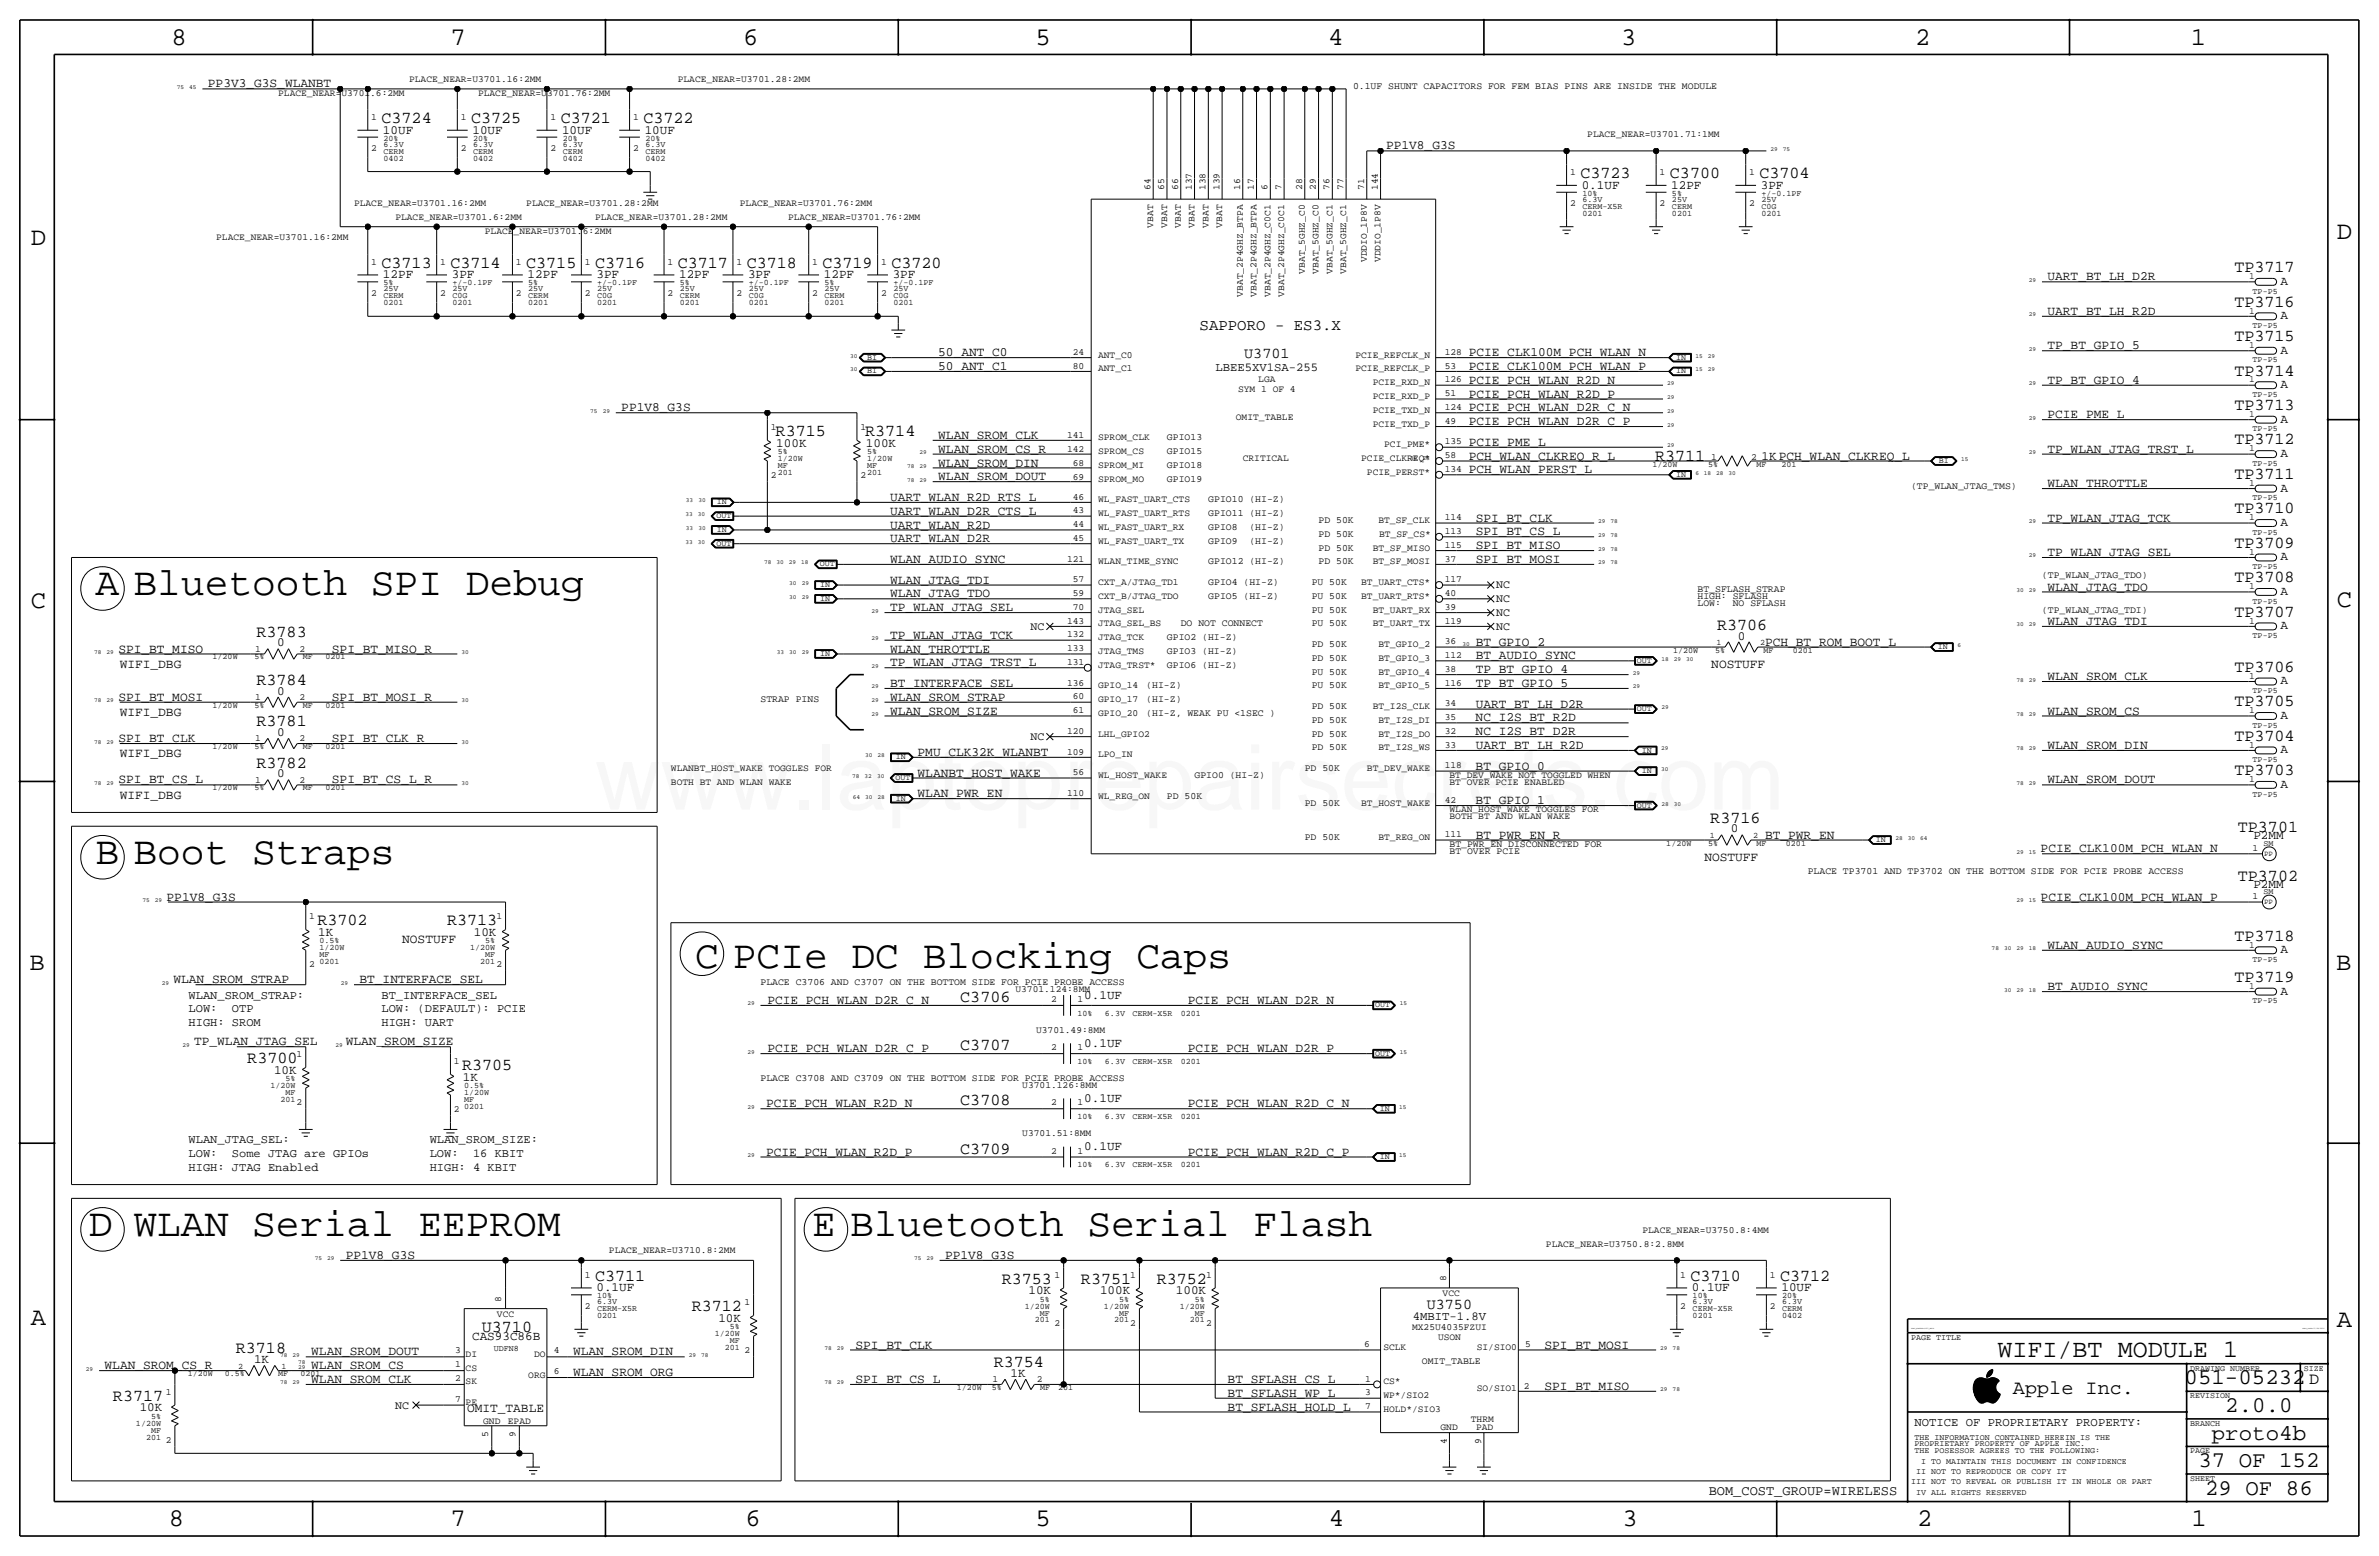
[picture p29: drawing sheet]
<svg xmlns="http://www.w3.org/2000/svg" width="877mm" height="574mm" viewBox="0 0 877 574" stroke-linecap="round" stroke-linejoin="round" font-family="sans-serif">
<defs><g id="words">
<text font-size="33.5" fill="#f00" x="219.3" y="298.4">www.laptoprepairsecrets.com</text>
<g font-size="14.6">
<text x="35.3" y="219.5">A Bluetooth SPI Debug</text>
<text x="35.3" y="318.5">B Boot Straps</text>
<text x="256.2" y="356.6">C PCIe DC Blocking Caps</text>
<text x="32.7" y="455.7">D WLAN Serial EEPROM</text>
<text x="299.4" y="455.7">E Bluetooth Serial Flash</text>
</g>
<g font-size="9.4">
<text x="63.2" y="16.5">8</text>
<text x="166.1" y="16.5">7</text>
<text x="274" y="16.5">6</text>
<text x="381.7" y="16.5">5</text>
<text x="489.7" y="16.5">4</text>
<text x="597.6" y="16.5">3</text>
<text x="706.1" y="16.5">2</text>
<text x="807.7" y="16.5">1</text>
<text x="861.5" y="88.1">D</text>
<text x="11.4" y="90.4">D</text>
<text x="11.4" y="224.3">C</text>
<text x="861.5" y="223.8">C</text>
<text x="10.9" y="357.6">B</text>
<text x="861.3" y="357.4">B</text>
<text x="11.4" y="488.4">A</text>
<text x="861.5" y="489.2">A</text>
<text x="62.2" y="562.6">8</text>
<text x="166.1" y="562.6">7</text>
<text x="274.8" y="562.6">6</text>
<text x="381.7" y="562.6">5</text>
<text x="489.9" y="562.6">4</text>
<text x="598.1" y="562.6">3</text>
<text x="706.8" y="562.6">2</text>
<text x="807.9" y="562.6">1</text>
</g>
<text font-size="9.2" x="736.4" y="500.1">WIFI/BT MODULE 1</text>
<g font-size="8.3">
<text x="805.4" y="510.3">051-05232</text>
<text x="820.4" y="520.4">2.0.0</text>
<text x="815.4" y="530.6">proto4b</text>
<text x="810.5" y="540.8">37 OF 152</text>
<text x="813" y="550.9">29 OF 86</text>
</g>
<text font-size="7.4" x="742.1" y="513.9">Apple Inc.</text>
<g font-size="6.2">
<text x="140.7" y="45.5">C3724</text>
<text x="173.7" y="45.5">C3725</text>
<text x="206.7" y="45.5">C3721</text>
<text x="237.2" y="45.5">C3722</text>
<text x="582.6" y="65.8">C3723</text>
<text x="615.7" y="65.8">C3700</text>
<text x="648.7" y="65.8">C3704</text>
<text x="140.7" y="98.8">C3713</text>
<text x="166.1" y="98.8">C3714</text>
<text x="194" y="98.8">C3715</text>
<text x="219.4" y="98.8">C3716</text>
<text x="249.9" y="98.8">C3717</text>
<text x="275.3" y="98.8">C3718</text>
<text x="303.2" y="98.8">C3719</text>
<text x="328.6" y="98.8">C3720</text>
<text x="823.8" y="100.3">TP3717</text>
<text x="823.8" y="113">TP3716</text>
<text x="823.8" y="125.7">TP3715</text>
<text x="823.8" y="138.4">TP3714</text>
<text x="823.8" y="151.1">TP3713</text>
<text x="286" y="160.8">R3715</text>
<text x="319" y="160.8">R3714</text>
<text x="823.8" y="163.8">TP3712</text>
<text x="610.2" y="169.9">R3711</text>
<text x="823.8" y="176.5">TP3711</text>
<text x="823.8" y="189.2">TP3710</text>
<text x="823.8" y="201.9">TP3709</text>
<text x="823.8" y="214.6">TP3708</text>
<text x="823.8" y="227.3">TP3707</text>
<text x="633.1" y="232.1">R3706</text>
<text x="94.6" y="234.7">R3783</text>
<text x="823.8" y="247.6">TP3706</text>
<text x="94.6" y="252.5">R3784</text>
<text x="823.8" y="260.3">TP3705</text>
<text x="94.6" y="267.7">R3781</text>
<text x="823.8" y="273">TP3704</text>
<text x="94.6" y="283">R3782</text>
<text x="823.8" y="285.7">TP3703</text>
<text x="630.5" y="303.3">R3716</text>
<text x="825" y="306.8">TP3701</text>
<text x="825" y="324.6">TP3702</text>
<text x="117" y="341.1">R3702</text>
<text x="164.8" y="341.1">R3713</text>
<text x="823.8" y="346.7">TP3718</text>
<text x="823.8" y="362">TP3719</text>
<text x="354" y="369.3">C3706</text>
<text x="354" y="387.1">C3707</text>
<text x="91.2" y="391.9">R3700</text>
<text x="170.4" y="394.5">R3705</text>
<text x="354" y="407.4">C3708</text>
<text x="354" y="425.2">C3709</text>
<text x="219.4" y="472.2">C3711</text>
<text x="369.3" y="473.2">R3753</text>
<text x="398.5" y="473.2">R3751</text>
<text x="426.5" y="473.2">R3752</text>
<text x="623.3" y="472.2">C3710</text>
<text x="656.3" y="472.2">C3712</text>
<text x="255" y="483.4">R3712</text>
<text x="177.6" y="491">U3710</text>
<text x="87" y="498.9">R3718</text>
<text x="366.4" y="503.9">R3754</text>
<text x="851.3" y="510.3">D</text>
<text x="41.7" y="516.4">R3717</text>
</g>
<text font-size="5.8" x="442.3" y="121.7">SAPPORO - ES3.X</text>
<g font-size="5.6">
<text x="458.7" y="131.8">U3701</text>
<text x="526" y="482.6">U3750</text>
</g>
<text font-size="5" x="630" y="550.9">BOM_COST_GROUP=WIRELESS</text>
<g font-size="4.7">
<text x="76.7" y="32.2">PP3V3_G3S_WLANBT</text>
<text x="141.2" y="49.3">10UF</text>
<text x="174.2" y="49.3">10UF</text>
<text x="207.2" y="49.3">10UF</text>
<text x="237.7" y="49.3">10UF</text>
<text x="511" y="55.1">PP1V8_G3S</text>
<text x="583.1" y="69.6">0.1UF</text>
<text x="616.1" y="69.6">12PF</text>
<text x="649.2" y="69.6">3PF</text>
<text x="141.2" y="102.6">12PF</text>
<text x="166.6" y="102.6">3PF</text>
<text x="194.5" y="102.6">12PF</text>
<text x="219.9" y="102.6">3PF</text>
<text x="250.4" y="102.6">12PF</text>
<text x="275.8" y="102.6">3PF</text>
<text x="303.7" y="102.6">12PF</text>
<text x="329.1" y="102.6">3PF</text>
<text x="754.9" y="103.4">UART_BT_LH_D2R</text>
<text x="840.8" y="105">A</text>
<text x="754.9" y="116.1">UART_BT_LH_R2D</text>
<text x="840.8" y="117.7">A</text>
<text x="345.9" y="131.3">50_ANT_C0</text>
<text x="541.5" y="131.3">PCIE_CLK100M_PCH_WLAN_N</text>
<text x="754.9" y="128.8">TP_BT_GPIO_5</text>
<text x="840.8" y="130.4">A</text>
<text x="345.9" y="136.4">50_ANT_C1</text>
<text x="541.5" y="136.4">PCIE_CLK100M_PCH_WLAN_P</text>
<text x="541.5" y="141.5">PCIE_PCH_WLAN_R2D_N</text>
<text x="754.9" y="141.5">TP_BT_GPIO_4</text>
<text x="840.8" y="143.1">A</text>
<text x="541.5" y="146.5">PCIE_PCH_WLAN_R2D_P</text>
<text x="229.1" y="151.6">PP1V8_G3S</text>
<text x="541.5" y="151.6">PCIE_PCH_WLAN_D2R_C_N</text>
<text x="754.9" y="154.2">PCIE_PME_L</text>
<text x="840.8" y="155.8">A</text>
<text x="345.9" y="161.8">WLAN_SROM_CLK</text>
<text x="541.5" y="156.7">PCIE_PCH_WLAN_D2R_C_P</text>
<text x="286.2" y="164.6">100K</text>
<text x="319.2" y="164.6">100K</text>
<text x="345.9" y="166.9">WLAN_SROM_CS_R</text>
<text x="541.5" y="164.3">PCIE_PME_L</text>
<text x="754.9" y="166.9">TP_WLAN_JTAG_TRST_L</text>
<text x="345.9" y="172">WLAN_SROM_DIN</text>
<text x="541.5" y="169.4">PCH_WLAN_CLKREQ_R_L</text>
<text x="649.4" y="169.7">1KPCH_WLAN_CLKREQ_L</text>
<text x="840.8" y="168.5">A</text>
<text x="345.9" y="177">WLAN_SROM_DOUT</text>
<text x="541.5" y="174.5">PCH_WLAN_PERST_L</text>
<text x="754.9" y="179.6">WLAN_THROTTLE</text>
<text x="328.1" y="184.6">UART_WLAN_R2D_RTS_L</text>
<text x="840.8" y="181.2">A</text>
<text x="328.1" y="189.7">UART_WLAN_D2R_CTS_L</text>
<text x="328.1" y="194.8">UART_WLAN_R2D</text>
<text x="544" y="192.3">SPI_BT_CLK</text>
<text x="544" y="197.4">SPI_BT_CS_L</text>
<text x="754.9" y="192.3">TP_WLAN_JTAG_TCK</text>
<text x="840.8" y="193.9">A</text>
<text x="328.1" y="199.9">UART_WLAN_D2R</text>
<text x="544" y="202.4">SPI_BT_MISO</text>
<text x="328.1" y="207.5">WLAN_AUDIO_SYNC</text>
<text x="544" y="207.5">SPI_BT_MOSI</text>
<text x="754.9" y="205">TP_WLAN_JTAG_SEL</text>
<text x="840.8" y="206.6">A</text>
<text x="328.1" y="215.1">WLAN_JTAG_TDI</text>
<text x="328.1" y="220.2">WLAN_JTAG_TDO</text>
<text x="754.9" y="217.7">WLAN_JTAG_TDO</text>
<text x="840.8" y="219.3">A</text>
<text x="328.1" y="225.3">TP_WLAN_JTAG_SEL</text>
<text x="754.9" y="230.4">WLAN_JTAG_TDI</text>
<text x="840.8" y="232">A</text>
<text x="102.2" y="238.3">0</text>
<text x="328.1" y="235.4">TP_WLAN_JTAG_TCK</text>
<text x="544" y="238">BT_GPIO_2</text>
<text x="640.6" y="235.7">0</text>
<text x="650.7" y="238">PCH_BT_ROM_BOOT_L</text>
<text x="43.6" y="240.5">SPI_BT_MISO</text>
<text x="122.4" y="240.5">SPI_BT_MISO_R</text>
<text x="328.1" y="245.6">TP_WLAN_JTAG_TRST_L</text>
<text x="328.1" y="240.5">WLAN_THROTTLE</text>
<text x="544" y="243.1">BT_AUDIO_SYNC</text>
<text x="44.1" y="246.1">WIFI_DBG</text>
<text x="544" y="248.2">TP_BT_GPIO_4</text>
<text x="630.9" y="246.1">NOSTUFF</text>
<text x="754.9" y="250.7">WLAN_SROM_CLK</text>
<text x="102.2" y="256">0</text>
<text x="328.1" y="253.2">BT_INTERFACE_SEL</text>
<text x="544" y="253.2">TP_BT_GPIO_5</text>
<text x="840.8" y="252.3">A</text>
<text x="43.6" y="258.3">SPI_BT_MOSI</text>
<text x="44.1" y="263.9">WIFI_DBG</text>
<text x="122.4" y="258.3">SPI_BT_MOSI_R</text>
<text x="328.1" y="258.3">WLAN_SROM_STRAP</text>
<text x="328.1" y="263.4">WLAN_SROM_SIZE</text>
<text x="544" y="260.8">UART_BT_LH_D2R</text>
<text x="754.9" y="263.4">WLAN_SROM_CS</text>
<text x="544" y="265.9">NC_I2S_BT_R2D</text>
<text x="840.8" y="265">A</text>
<text x="43.6" y="273.5">SPI_BT_CLK</text>
<text x="102.2" y="271.3">0</text>
<text x="122.4" y="273.5">SPI_BT_CLK_R</text>
<text x="544" y="271">NC_I2S_BT_D2R</text>
<text x="44.1" y="279.1">WIFI_DBG</text>
<text x="338.3" y="278.6">PMU_CLK32K_WLANBT</text>
<text x="544" y="276.1">UART_BT_LH_R2D</text>
<text x="754.9" y="276.1">WLAN_SROM_DIN</text>
<text x="840.8" y="277.7">A</text>
<text x="102.2" y="286.5">0</text>
<text x="338.3" y="286.2">WLANBT_HOST_WAKE</text>
<text x="544" y="283.7">BT_GPIO_0</text>
<text x="43.6" y="288.8">SPI_BT_CS_L</text>
<text x="122.4" y="288.8">SPI_BT_CS_L_R</text>
<text x="338.3" y="293.9">WLAN_PWR_EN</text>
<text x="754.9" y="288.8">WLAN_SROM_DOUT</text>
<text x="840.8" y="290.4">A</text>
<text x="44.1" y="294.4">WIFI_DBG</text>
<text x="544" y="296.4">BT_GPIO_1</text>
<text x="544" y="309.1">BT_PWR_EN_R</text>
<text x="638.1" y="306.8">0</text>
<text x="650.7" y="309.1">BT_PWR_EN</text>
<text x="830.8" y="309.4">P2MM</text>
<text x="628.4" y="317.2">NOSTUFF</text>
<text x="752.3" y="314.2">PCIE_CLK100M_PCH_WLAN_N</text>
<text x="830.8" y="327.2">P2MM</text>
<text x="61.4" y="332">PP1V8_G3S</text>
<text x="752.3" y="332">PCIE_CLK100M_PCH_WLAN_P</text>
<text x="117.3" y="344.9">1K</text>
<text x="148.3" y="347.7">NOSTUFF</text>
<text x="174.7" y="344.9">10K</text>
<text x="754.9" y="349.8">WLAN_AUDIO_SYNC</text>
<text x="840.8" y="351.3">A</text>
<text x="64" y="362.4">WLAN_SROM_STRAP</text>
<text x="132.5" y="362.4">BT_INTERFACE_SEL</text>
<text x="754.9" y="365">BT_AUDIO_SYNC</text>
<text x="282.9" y="370.1">PCIE_PCH_WLAN_D2R_C_N</text>
<text x="399.7" y="368">0.1UF</text>
<text x="437.9" y="370.1">PCIE_PCH_WLAN_D2R_N</text>
<text x="840.8" y="366.6">A</text>
<text x="71.6" y="385.3">TP_WLAN_JTAG_SEL</text>
<text x="127.5" y="385.3">WLAN_SROM_SIZE</text>
<text x="282.9" y="387.9">PCIE_PCH_WLAN_D2R_C_P</text>
<text x="399.7" y="385.8">0.1UF</text>
<text x="437.9" y="387.9">PCIE_PCH_WLAN_D2R_P</text>
<text x="101" y="395.7">10K</text>
<text x="170.6" y="398.3">1K</text>
<text x="399.7" y="406.2">0.1UF</text>
<text x="282.4" y="408.2">PCIE_PCH_WLAN_R2D_N</text>
<text x="437.9" y="408.2">PCIE_PCH_WLAN_R2D_C_N</text>
<text x="282.4" y="426">PCIE_PCH_WLAN_R2D_P</text>
<text x="399.7" y="423.9">0.1UF</text>
<text x="437.9" y="426">PCIE_PCH_WLAN_R2D_C_P</text>
<text x="127.5" y="464.1">PP1V8_G3S</text>
<text x="348.4" y="464.1">PP1V8_G3S</text>
<text x="219.9" y="476">0.1UF</text>
<text x="379.2" y="477">10K</text>
<text x="405.6" y="477">100K</text>
<text x="433.5" y="477">100K</text>
<text x="623.8" y="476">0.1UF</text>
<text x="656.8" y="476">10UF</text>
<text x="264.9" y="487.2">10K</text>
<text x="174" y="494">CAS93C86B</text>
<text x="315.4" y="497.1">SPI_BT_CLK</text>
<text x="569.4" y="497.1">SPI_BT_MOSI</text>
<text x="93.7" y="502.4">1K</text>
<text x="114.8" y="499.6">WLAN_SROM_DOUT</text>
<text x="211.3" y="499.6">WLAN_SROM_DIN</text>
<text x="38.6" y="504.7">WLAN_SROM_CS_R</text>
<text x="114.8" y="509.8">WLAN_SROM_CLK</text>
<text x="114.8" y="504.7">WLAN_SROM_CS</text>
<text x="211.3" y="507.2">WLAN_SROM_ORG</text>
<text x="315.4" y="509.8">SPI_BT_CS_L</text>
<text x="372.6" y="507.5">1K</text>
<text x="452.6" y="509.8">BT_SFLASH_CS_L</text>
<text x="452.6" y="514.8">BT_SFLASH_WP_L</text>
<text x="569.4" y="512.3">SPI_BT_MISO</text>
<text x="51.5" y="520.2">10K</text>
<text x="172.2" y="520.4">OMIT_TABLE</text>
<text x="452.6" y="519.9">BT_SFLASH_HOLD_L</text>
</g>
<g font-size="4.5">
<text x="448.1" y="136.9">LBEE5XV1SA-255</text>
<text x="520.8" y="486.4">4MBIT-1.8V</text>
<text x="705.8" y="525.5">NOTICE OF PROPRIETARY PROPERTY:</text>
</g>
<g font-size="4.4">
<text x="69.5" y="368">WLAN_SROM_STRAP:</text>
<text x="140.7" y="368">BT_INTERFACE_SEL</text>
<text x="69.5" y="373.1">LOW:</text>
<text x="85.5" y="373.1">OTP</text>
<text x="140.7" y="373.1">LOW: (DEFAULT): PCIE</text>
<text x="69.5" y="378.2">HIGH: SROM</text>
<text x="140.7" y="378.2">HIGH: UART</text>
<text x="69.5" y="421.4">WLAN_JTAG_SEL:</text>
<text x="158.4" y="421.4">WLAN_SROM_SIZE:</text>
<text x="69.5" y="426.5">LOW:</text>
<text x="69.5" y="431.5">HIGH: JTAG Enabled</text>
<text x="85.5" y="426.5">Some JTAG are GPIOs</text>
<text x="158.4" y="426.5">LOW:</text>
<text x="158.4" y="431.5">HIGH: 4 KBIT</text>
<text x="174.4" y="426.5">16 KBIT</text>
</g>
<g font-size="4.3">
<text x="551.6" y="216.9">NC</text>
<text x="551.6" y="222">NC</text>
<text x="551.6" y="227.1">NC</text>
<text x="379.9" y="232.1">NC</text>
<text x="551.6" y="232.1">NC</text>
<text x="379.9" y="272.8">NC</text>
<text x="145.7" y="519.2">NC</text>
</g>
<g font-size="3.6">
<text x="498.8" y="32.8">0.1UF SHUNT CAPACITORS FOR FEM BIAS PINS ARE INSIDE THE MODULE</text>
<text x="430.2" y="162.3">GPIO13</text>
<text x="430.2" y="167.4">GPIO15</text>
<text x="430.2" y="172.5">GPIO18</text>
<text x="430.2" y="177.5">GPIO19</text>
<text x="445.5" y="185.2">GPIO10 (HI-Z)</text>
<text x="704.6" y="180.1">(TP_WLAN_JTAG_TMS)</text>
<text x="445.5" y="190.2">GPIO11 (HI-Z)</text>
<text x="445.5" y="195.3">GPIO8</text>
<text x="460.6" y="195.3">(HI-Z)</text>
<text x="486.1" y="197.9">PD 50K</text>
<text x="486.1" y="192.8">PD 50K</text>
<text x="445.5" y="200.4">GPIO9</text>
<text x="460.6" y="200.4">(HI-Z)</text>
<text x="486.1" y="202.9">PD 50K</text>
<text x="445.5" y="208">GPIO12 (HI-Z)</text>
<text x="486.1" y="208">PD 50K</text>
<text x="445.5" y="215.6">GPIO4 (HI-Z)</text>
<text x="483.6" y="215.6">PU 50K</text>
<text x="752.8" y="213.1">(TP_WLAN_JTAG_TDO)</text>
<text x="445.5" y="220.7">GPIO5 (HI-Z)</text>
<text x="483.6" y="220.7">PU 50K</text>
<text x="625.8" y="220.7">HIGH: SFLASH</text>
<text x="625.8" y="218.2">BT_SFLASH_STRAP</text>
<text x="483.6" y="225.8">PU 50K</text>
<text x="625.8" y="223.3">LOW:</text>
<text x="638.8" y="223.3">NO SFLASH</text>
<text x="752.8" y="225.8">(TP_WLAN_JTAG_TDI)</text>
<text x="435.3" y="230.9">DO NOT CONNECT</text>
<text x="483.6" y="230.9">PU 50K</text>
<text x="430.2" y="236">GPIO2 (HI-Z)</text>
<text x="483.6" y="238.5">PD 50K</text>
<text x="430.2" y="241">GPIO3 (HI-Z)</text>
<text x="483.6" y="243.6">PD 50K</text>
<text x="430.2" y="246.1">GPIO6 (HI-Z)</text>
<text x="483.6" y="248.7">PU 50K</text>
<text x="422.6" y="253.7">(HI-Z)</text>
<text x="483.6" y="253.7">PU 50K</text>
<text x="280.4" y="258.8">STRAP PINS</text>
<text x="422.6" y="263.9">(HI-Z, WEAK PU &lt;1SEC )</text>
<text x="422.6" y="258.8">(HI-Z)</text>
<text x="483.6" y="261.4">PD 50K</text>
<text x="483.6" y="266.4">PD 50K</text>
<text x="483.6" y="271.5">PD 50K</text>
<text x="483.6" y="276.6">PD 50K</text>
<text x="440.4" y="286.8">GPIO0 (HI-Z)</text>
<text x="481" y="284.2">PD 50K</text>
<text x="430.2" y="294.4">PD 50K</text>
<text x="481" y="296.9">PD 50K</text>
<text x="481" y="309.6">PD 50K</text>
<text x="534.4" y="312.2">BT_PWR_EN DISCONNECTED FOR</text>
<text x="534.4" y="314.7">BT OVER PCIE</text>
<text x="666.5" y="322.3">PLACE TP3701 AND TP3702 ON THE BOTTOM SIDE FOR PCIE PROBE ACCESS</text>
<text x="280.4" y="363">PLACE C3706 AND C3707 ON THE BOTTOM SIDE FOR PCIE PROBE ACCESS</text>
<text x="280.4" y="398.5">PLACE C3708 AND C3709 ON THE BOTTOM SIDE FOR PCIE PROBE ACCESS</text>
<text x="524.2" y="502.7">OMIT_TABLE</text>
</g>
<g font-size="3.5">
<text x="102.6" y="35.3">PLACE_NEAR=U3701.6:2MM</text>
<text x="150.8" y="30.2">PLACE_NEAR=U3701.16:2MM</text>
<text x="176.2" y="35.3">PLACE_NEAR=U3701.76:2MM</text>
<text x="249.9" y="30.2">PLACE_NEAR=U3701.28:2MM</text>
<text x="136.9" y="44.2">1</text>
<text x="169.9" y="44.2">1</text>
<text x="202.9" y="44.2">1</text>
<text x="233.4" y="44.2">1</text>
<text x="585.2" y="50.5">PLACE_NEAR=U3701.71:1MM</text>
<text x="136.9" y="55.6">2</text>
<text x="169.9" y="55.6">2</text>
<text x="202.9" y="55.6">2</text>
<text x="233.4" y="55.6">2</text>
<text x="578.8" y="64.5">1</text>
<text x="611.9" y="64.5">1</text>
<text x="644.9" y="64.5">1</text>
<text x="424.1" y="70.1" transform="rotate(-90 424.1 70.1)">64</text>
<text x="429.2" y="70.1" transform="rotate(-90 429.2 70.1)">65</text>
<text x="434.3" y="70.1" transform="rotate(-90 434.3 70.1)">66</text>
<text x="439.4" y="70.1" transform="rotate(-90 439.4 70.1)">137</text>
<text x="444.5" y="70.1" transform="rotate(-90 444.5 70.1)">138</text>
<text x="449.5" y="70.1" transform="rotate(-90 449.5 70.1)">139</text>
<text x="457.2" y="70.1" transform="rotate(-90 457.2 70.1)">16</text>
<text x="462.2" y="70.1" transform="rotate(-90 462.2 70.1)">17</text>
<text x="467.3" y="70.1" transform="rotate(-90 467.3 70.1)">6</text>
<text x="472.4" y="70.1" transform="rotate(-90 472.4 70.1)">7</text>
<text x="480" y="70.1" transform="rotate(-90 480 70.1)">28</text>
<text x="485.1" y="70.1" transform="rotate(-90 485.1 70.1)">29</text>
<text x="490.2" y="70.1" transform="rotate(-90 490.2 70.1)">76</text>
<text x="495.3" y="70.1" transform="rotate(-90 495.3 70.1)">77</text>
<text x="502.9" y="70.1" transform="rotate(-90 502.9 70.1)">71</text>
<text x="508" y="70.1" transform="rotate(-90 508 70.1)">144</text>
<text x="130.5" y="75.9">PLACE_NEAR=U3701.16:2MM</text>
<text x="194" y="75.9">PLACE_NEAR=U3701.28:2MM</text>
<text x="272.8" y="75.9">PLACE_NEAR=U3701.76:2MM</text>
<text x="578.8" y="75.9">2</text>
<text x="611.9" y="75.9">2</text>
<text x="644.9" y="75.9">2</text>
<text x="145.8" y="81">PLACE_NEAR=U3701.6:2MM</text>
<text x="219.4" y="81">PLACE_NEAR=U3701.28:2MM</text>
<text x="290.5" y="81">PLACE_NEAR=U3701.76:2MM</text>
<text x="425.2" y="83.9" transform="rotate(-90 425.2 83.9)">VBAT</text>
<text x="430.2" y="83.9" transform="rotate(-90 430.2 83.9)">VBAT</text>
<text x="435.3" y="83.9" transform="rotate(-90 435.3 83.9)">VBAT</text>
<text x="440.4" y="83.9" transform="rotate(-90 440.4 83.9)">VBAT</text>
<text x="445.5" y="83.9" transform="rotate(-90 445.5 83.9)">VBAT</text>
<text x="450.6" y="83.9" transform="rotate(-90 450.6 83.9)">VBAT</text>
<text x="79.7" y="88.6">PLACE_NEAR=U3701.16:2MM</text>
<text x="178.8" y="86.1">PLACE_NEAR=U3701.6:2MM</text>
<text x="136.9" y="97.5">1</text>
<text x="162.3" y="97.5">1</text>
<text x="190.2" y="97.5">1</text>
<text x="215.6" y="97.5">1</text>
<text x="246.1" y="97.5">1</text>
<text x="271.5" y="97.5">1</text>
<text x="299.4" y="97.5">1</text>
<text x="324.8" y="97.5">1</text>
<text x="481" y="100.9" transform="rotate(-90 481 100.9)">VBAT_5GHZ_C0</text>
<text x="486.1" y="100.9" transform="rotate(-90 486.1 100.9)">VBAT_5GHZ_C0</text>
<text x="491.2" y="100.9" transform="rotate(-90 491.2 100.9)">VBAT_5GHZ_C1</text>
<text x="496.3" y="100.9" transform="rotate(-90 496.3 100.9)">VBAT_5GHZ_C1</text>
<text x="503.9" y="96.6" transform="rotate(-90 503.9 96.6)">VDDIO_1P8V</text>
<text x="509" y="96.6" transform="rotate(-90 509 96.6)">VDDIO_1P8V</text>
<text x="829.2" y="102.9">1</text>
<text x="136.9" y="108.9">2</text>
<text x="162.3" y="108.9">2</text>
<text x="190.2" y="108.9">2</text>
<text x="215.6" y="108.9">2</text>
<text x="246.1" y="108.9">2</text>
<text x="271.5" y="108.9">2</text>
<text x="299.4" y="108.9">2</text>
<text x="324.8" y="108.9">2</text>
<text x="458.2" y="109.3" transform="rotate(-90 458.2 109.3)">VBAT_2P4GHZ_BTPA</text>
<text x="463.3" y="109.3" transform="rotate(-90 463.3 109.3)">VBAT_2P4GHZ_BTPA</text>
<text x="468.3" y="109.3" transform="rotate(-90 468.3 109.3)">VBAT_2P4GHZ_C0C1</text>
<text x="473.4" y="109.3" transform="rotate(-90 473.4 109.3)">VBAT_2P4GHZ_C0C1</text>
<text x="829.2" y="115.6">1</text>
<text x="395.5" y="130.8">24</text>
<text x="404.8" y="131.8">ANT_C0</text>
<text x="499.7" y="131.8">PCIE_REFCLK_N</text>
<text x="532.6" y="130.8">128</text>
<text x="829.2" y="128.3">1</text>
<text x="395.5" y="135.8">80</text>
<text x="404.8" y="136.9">ANT_C1</text>
<text x="499.7" y="136.9">PCIE_REFCLK_P</text>
<text x="532.6" y="135.9">53</text>
<text x="463.9" y="140.7">LGA</text>
<text x="506.1" y="142">PCIE_RXD_N</text>
<text x="532.6" y="140.9">126</text>
<text x="829.2" y="141">1</text>
<text x="456.5" y="144.5">SYM 1 OF 4</text>
<text x="506.1" y="147">PCIE_RXD_P</text>
<text x="532.6" y="146">51</text>
<text x="455.6" y="154.7">OMIT_TABLE</text>
<text x="506.1" y="152.1">PCIE_TXD_N</text>
<text x="532.6" y="151.1">124</text>
<text x="829.2" y="153.7">1</text>
<text x="284.2" y="158.5">1</text>
<text x="317.2" y="158.5">1</text>
<text x="393.4" y="161.5">141</text>
<text x="506.1" y="157.2">PCIE_TXD_P</text>
<text x="532.6" y="156.2">49</text>
<text x="393.4" y="166.6">142</text>
<text x="404.8" y="167.4">SPROM_CS</text>
<text x="404.8" y="162.3">SPROM_CLK</text>
<text x="510.3" y="164.8">PCI_PME*</text>
<text x="532.6" y="163.8">135</text>
<text x="829.2" y="166.4">1</text>
<text x="395.5" y="171.7">68</text>
<text x="404.8" y="172.5">SPROM_MI</text>
<text x="458.2" y="169.9">CRITICAL</text>
<text x="501.8" y="169.9">PCIE_CLKREQ*</text>
<text x="532.6" y="174">134</text>
<text x="532.6" y="168.9">58</text>
<text x="630.8" y="169.4">1</text>
<text x="645.6" y="169.4">2</text>
<text x="284.2" y="176.3">2</text>
<text x="317.2" y="176.3">2</text>
<text x="395.5" y="176.8">69</text>
<text x="404.8" y="177.5">SPROM_MO</text>
<text x="504" y="175">PCIE_PERST*</text>
<text x="829.2" y="179.1">1</text>
<text x="395.5" y="184.4">46</text>
<text x="404.8" y="185.2">WL_FAST_UART_CTS</text>
<text x="395.5" y="189.2">43</text>
<text x="404.8" y="190.2">WL_FAST_UART_RTS</text>
<text x="532.6" y="191.7">114</text>
<text x="829.2" y="191.8">1</text>
<text x="395.5" y="194.3">44</text>
<text x="404.8" y="195.3">WL_FAST_UART_RX</text>
<text x="508.2" y="192.8">BT_SF_CLK</text>
<text x="508.4" y="197.9">BT_SF_CS*</text>
<text x="532.6" y="196.8">113</text>
<text x="395.5" y="199.4">45</text>
<text x="404.8" y="200.4">WL_FAST_UART_TX</text>
<text x="506.1" y="202.9">BT_SF_MISO</text>
<text x="532.6" y="201.9">115</text>
<text x="393.4" y="207">121</text>
<text x="404.8" y="208">WLAN_TIME_SYNC</text>
<text x="506.1" y="208">BT_SF_MOSI</text>
<text x="532.6" y="207">37</text>
<text x="829.2" y="204.5">1</text>
<text x="395.5" y="214.6">57</text>
<text x="404.8" y="215.6">CXT_A/JTAG_TD1</text>
<text x="501.8" y="215.6">BT_UART_CTS*</text>
<text x="532.6" y="214.6">117</text>
<text x="395.5" y="219.7">59</text>
<text x="404.8" y="220.7">CXT_B/JTAG_TDO</text>
<text x="501.8" y="220.7">BT_UART_RTS*</text>
<text x="532.6" y="219.7">40</text>
<text x="829.2" y="217.2">1</text>
<text x="395.5" y="224.8">70</text>
<text x="404.8" y="225.8">JTAG_SEL</text>
<text x="506.1" y="225.8">BT_UART_RX</text>
<text x="532.6" y="224.8">39</text>
<text x="393.4" y="229.8">143</text>
<text x="404.8" y="230.9">JTAG_SEL_BS</text>
<text x="506.1" y="230.9">BT_UART_TX</text>
<text x="532.6" y="229.8">119</text>
<text x="829.2" y="229.9">1</text>
<text x="393.4" y="234.9">132</text>
<text x="404.8" y="236">JTAG_TCK</text>
<text x="508.2" y="238.5">BT_GPIO_2</text>
<text x="532.6" y="237.4">36</text>
<text x="94.1" y="240.3">1</text>
<text x="110.4" y="240.3">2</text>
<text x="393.4" y="245.1">131</text>
<text x="393.4" y="240">133</text>
<text x="404.8" y="241">JTAG_TMS</text>
<text x="508.2" y="243.6">BT_GPIO_3</text>
<text x="532.6" y="242.5">112</text>
<text x="404.8" y="246.1">JTAG_TRST*</text>
<text x="508.2" y="248.7">BT_GPIO_4</text>
<text x="532.6" y="247.6">38</text>
<text x="829.2" y="250.2">1</text>
<text x="393.4" y="252.7">136</text>
<text x="395.5" y="257.8">60</text>
<text x="404.8" y="253.7">GPIO_14</text>
<text x="508.2" y="253.7">BT_GPIO_5</text>
<text x="532.6" y="252.7">116</text>
<text x="94.1" y="258.1">1</text>
<text x="110.4" y="258.1">2</text>
<text x="395.5" y="262.9">61</text>
<text x="404.8" y="258.8">GPIO_17</text>
<text x="404.8" y="263.9">GPIO_20</text>
<text x="506.1" y="261.4">BT_I2S_CLK</text>
<text x="532.6" y="260.3">34</text>
<text x="829.2" y="262.9">1</text>
<text x="508.2" y="266.4">BT_I2S_DI</text>
<text x="532.6" y="265.4">35</text>
<text x="94.1" y="273.3">1</text>
<text x="110.4" y="273.3">2</text>
<text x="393.4" y="270.5">120</text>
<text x="404.8" y="271.5">LHL_GPIO2</text>
<text x="508.2" y="271.5">BT_I2S_DO</text>
<text x="532.6" y="275.6">33</text>
<text x="532.6" y="270.5">32</text>
<text x="829.2" y="275.6">1</text>
<text x="393.4" y="278.1">109</text>
<text x="404.8" y="279.1">LPO_IN</text>
<text x="508.2" y="276.6">BT_I2S_WS</text>
<text x="247.4" y="284.2">WLANBT_HOST_WAKE TOGGLES FOR</text>
<text x="395.5" y="285.7">56</text>
<text x="404.8" y="286.8">WL_HOST_WAKE</text>
<text x="503.9" y="284.2">BT_DEV_WAKE</text>
<text x="532.6" y="283.2">118</text>
<text x="534.4" y="286.8">BT_DEV_WAKE NOT TOGGLED WHEN</text>
<text x="94.1" y="288.5">1</text>
<text x="110.4" y="288.5">2</text>
<text x="247.4" y="289.3">BOTH BT AND WLAN WAKE</text>
<text x="393.4" y="293.4">110</text>
<text x="534.4" y="289.3">BT OVER PCIE ENABLED</text>
<text x="829.2" y="288.3">1</text>
<text x="404.8" y="294.4">WL_REG_ON</text>
<text x="501.8" y="296.9">BT_HOST_WAKE</text>
<text x="532.6" y="295.9">42</text>
<text x="534.4" y="299.5">WLAN_HOST_WAKE TOGGLES FOR</text>
<text x="534.4" y="302">BOTH BT AND WLAN WAKE</text>
<text x="508.2" y="309.6">BT_REG_ON</text>
<text x="532.6" y="308.6">111</text>
<text x="830.5" y="313.7">1</text>
<text x="830.5" y="331.5">1</text>
<text x="114" y="338.8">1</text>
<text x="183" y="338.8">1</text>
<text x="829.2" y="349.3">1</text>
<text x="114" y="356.6">2</text>
<text x="183" y="356.6">2</text>
<text x="374.4" y="365.5">U3701.124:8MM</text>
<text x="829.2" y="364.5">1</text>
<text x="387.5" y="369.3">2</text>
<text x="397.2" y="369.3">1</text>
<text x="382" y="380.7">U3701.49:8MM</text>
<text x="109.3" y="389.6">1</text>
<text x="387.5" y="387.1">2</text>
<text x="397.2" y="387.1">1</text>
<text x="167.3" y="392.2">1</text>
<text x="376.9" y="401.1">U3701.126:8MM</text>
<text x="109.3" y="407.4">2</text>
<text x="387.5" y="407.4">2</text>
<text x="397.2" y="407.4">1</text>
<text x="167.3" y="410">2</text>
<text x="376.9" y="418.8">U3701.51:8MM</text>
<text x="387.5" y="425.2">2</text>
<text x="397.2" y="425.2">1</text>
<text x="605.5" y="454.4">PLACE_NEAR=U3750.8:4MM</text>
<text x="569.9" y="459.5">PLACE_NEAR=U3750.8:2.8MM</text>
<text x="224.5" y="462">PLACE_NEAR=U3710.8:2MM</text>
<text x="215.6" y="470.9">1</text>
<text x="388.8" y="470.9">1</text>
<text x="416.7" y="470.9">1</text>
<text x="444.6" y="470.9">1</text>
<text x="533.1" y="472.2" transform="rotate(-90 533.1 472.2)">8</text>
<text x="619.5" y="470.9">1</text>
<text x="652.5" y="470.9">1</text>
<text x="184.8" y="479.9" transform="rotate(-90 184.8 479.9)">8</text>
<text x="531.8" y="477.8">VCC</text>
<text x="183.2" y="485.4">VCC</text>
<text x="215.6" y="482.3">2</text>
<text x="274.4" y="481.1">1</text>
<text x="619.5" y="482.3">2</text>
<text x="652.5" y="482.3">2</text>
<text x="388.8" y="488.7">2</text>
<text x="416.7" y="488.7">2</text>
<text x="444.6" y="488.7">2</text>
<text x="520.6" y="490.2">MX25U4035FZUI</text>
<text x="502.9" y="496.6">6</text>
<text x="510" y="497.6">SCLK</text>
<text x="530.1" y="494">USON</text>
<text x="544.4" y="497.6">SI/SIO0</text>
<text x="562.3" y="496.3">5</text>
<text x="167.8" y="498.9">3</text>
<text x="167.8" y="503.9">1</text>
<text x="171.7" y="500.1">DI</text>
<text x="196.9" y="500.1">DO</text>
<text x="204.2" y="498.9">4</text>
<text x="274.4" y="498.9">2</text>
<text x="167.8" y="509">2</text>
<text x="171.7" y="505.2">CS</text>
<text x="194.8" y="507.7">ORG</text>
<text x="204.2" y="506.5">6</text>
<text x="365.9" y="509.5">1</text>
<text x="382.2" y="509.5">2</text>
<text x="503.3" y="509.3">1</text>
<text x="61.1" y="514.1">1</text>
<text x="171.7" y="510.3">SK</text>
<text x="503.3" y="514.3">3</text>
<text x="510" y="510.3">CS*</text>
<text x="510" y="515.4">WP*/SIO2</text>
<text x="544.4" y="512.8">SO/SIO1</text>
<text x="561.8" y="511.8">2</text>
<text x="167.8" y="516.6">7</text>
<text x="171.7" y="517.9">PE</text>
<text x="503.3" y="519.4">7</text>
<text x="510" y="520.4">HOLD*/SIO3</text>
<text x="178.1" y="525">GND</text>
<text x="187.2" y="525">EPAD</text>
<text x="531.1" y="527">GND</text>
<text x="542.3" y="524">THRM</text>
<text x="544.2" y="527">PAD</text>
<text x="61.1" y="531.9">2</text>
<text x="179.9" y="529.7" transform="rotate(-90 179.9 529.7)">5</text>
<text x="190.1" y="529.7" transform="rotate(-90 190.1 529.7)">9</text>
<text x="533.4" y="532.4" transform="rotate(-90 533.4 532.4)">4</text>
<text x="546.1" y="532.4" transform="rotate(-90 546.1 532.4)">9</text>
</g>
<g font-size="3.1">
<text x="141.4" y="51.8">20%</text>
<text x="174.4" y="51.8">20%</text>
<text x="207.5" y="51.8">20%</text>
<text x="237.9" y="51.8">20%</text>
<text x="141.4" y="54.1">6.3V</text>
<text x="141.4" y="56.6">CERM</text>
<text x="141.4" y="59.2">0402</text>
<text x="174.4" y="56.6">CERM</text>
<text x="174.4" y="59.2">0402</text>
<text x="174.4" y="54.1">6.3V</text>
<text x="207.5" y="56.6">CERM</text>
<text x="207.5" y="59.2">0402</text>
<text x="207.5" y="54.1">6.3V</text>
<text x="237.9" y="54.1">6.3V</text>
<text x="237.9" y="59.2">0402</text>
<text x="237.9" y="56.6">CERM</text>
<text x="583.4" y="77">CERM-X5R</text>
<text x="583.4" y="74.4">6.3V</text>
<text x="583.4" y="72.1">10%</text>
<text x="616.4" y="72.1">5%</text>
<text x="616.4" y="74.4">25V</text>
<text x="616.4" y="77">CERM</text>
<text x="649.4" y="72.1">+/-0.1PF</text>
<text x="649.4" y="74.4">25V</text>
<text x="649.4" y="77">C0G</text>
<text x="583.4" y="79.5">0201</text>
<text x="616.4" y="79.5">0201</text>
<text x="649.4" y="79.5">0201</text>
<text x="141.4" y="107.4">25V</text>
<text x="141.4" y="105.2">5%</text>
<text x="166.8" y="105.2">+/-0.1PF</text>
<text x="166.8" y="107.4">25V</text>
<text x="194.8" y="107.4">25V</text>
<text x="194.8" y="105.2">5%</text>
<text x="220.2" y="107.4">25V</text>
<text x="220.2" y="105.2">+/-0.1PF</text>
<text x="250.6" y="105.2">5%</text>
<text x="250.6" y="107.4">25V</text>
<text x="276" y="107.4">25V</text>
<text x="276" y="105.2">+/-0.1PF</text>
<text x="304" y="105.2">5%</text>
<text x="304" y="107.4">25V</text>
<text x="329.4" y="107.4">25V</text>
<text x="329.4" y="105.2">+/-0.1PF</text>
<text x="141.4" y="112.5">0201</text>
<text x="141.4" y="110">CERM</text>
<text x="166.8" y="110">C0G</text>
<text x="166.8" y="112.5">0201</text>
<text x="194.8" y="110">CERM</text>
<text x="194.8" y="112.5">0201</text>
<text x="220.2" y="110">C0G</text>
<text x="220.2" y="112.5">0201</text>
<text x="250.6" y="110">CERM</text>
<text x="250.6" y="112.5">0201</text>
<text x="276" y="110">C0G</text>
<text x="276" y="112.5">0201</text>
<text x="304" y="112.5">0201</text>
<text x="304" y="110">CERM</text>
<text x="329.4" y="112.5">0201</text>
<text x="329.4" y="110">C0G</text>
<text x="830.5" y="108.2">TP-P5</text>
<text x="830.5" y="120.9">TP-P5</text>
<text x="319.7" y="137.7">BI</text>
<text x="319.7" y="132.6">BI</text>
<text x="617.9" y="137.7">IN</text>
<text x="617.9" y="132.6">IN</text>
<text x="830.5" y="133.6">TP-P5</text>
<text x="830.5" y="146.3">TP-P5</text>
<text x="830.5" y="159">TP-P5</text>
<text x="286.7" y="167.4">5%</text>
<text x="319.7" y="167.4">5%</text>
<text x="286.7" y="172.5">MF</text>
<text x="286.7" y="169.9">1/20W</text>
<text x="319.7" y="172.5">MF</text>
<text x="319.7" y="169.9">1/20W</text>
<text x="609.2" y="172">1/20W</text>
<text x="629.8" y="172">5%</text>
<text x="647.6" y="172">MF</text>
<text x="656.8" y="172">201</text>
<text x="714.8" y="170.7">BI</text>
<text x="830.5" y="171.7">TP-P5</text>
<text x="286.7" y="175">201</text>
<text x="319.7" y="175">201</text>
<text x="617.9" y="175.8">IN</text>
<text x="264.2" y="185.9">IN</text>
<text x="830.5" y="184.4">TP-P5</text>
<text x="264.1" y="191">OUT</text>
<text x="264.2" y="196.1">IN</text>
<text x="830.5" y="197.1">TP-P5</text>
<text x="264.1" y="201.2">OUT</text>
<text x="302.2" y="208.8">OUT</text>
<text x="830.5" y="209.8">TP-P5</text>
<text x="302.3" y="221.5">IN</text>
<text x="302.3" y="216.4">IN</text>
<text x="830.5" y="222.5">TP-P5</text>
<text x="632.8" y="237.7">1</text>
<text x="648.9" y="237.7">2</text>
<text x="714.5" y="239.3">IN</text>
<text x="830.5" y="235.2">TP-P5</text>
<text x="78.4" y="243.1">1/20W</text>
<text x="93.9" y="243.1">5%</text>
<text x="111.6" y="243.1">MF</text>
<text x="119.9" y="243.1">0201</text>
<text x="302.3" y="241.8">IN</text>
<text x="603.5" y="244.3">OUT</text>
<text x="616.9" y="240.5">1/20W</text>
<text x="632.3" y="240.5">5%</text>
<text x="650.1" y="240.5">MF</text>
<text x="661" y="240.5">0201</text>
<text x="830.5" y="255.5">TP-P5</text>
<text x="78.4" y="260.9">1/20W</text>
<text x="93.9" y="260.9">5%</text>
<text x="111.6" y="260.9">MF</text>
<text x="119.9" y="260.9">0201</text>
<text x="603.5" y="262.1">OUT</text>
<text x="830.5" y="268.2">TP-P5</text>
<text x="78.4" y="276.1">1/20W</text>
<text x="93.9" y="276.1">5%</text>
<text x="111.6" y="276.1">MF</text>
<text x="119.9" y="276.1">0201</text>
<text x="330.3" y="279.9">IN</text>
<text x="605.2" y="277.4">IN</text>
<text x="830.5" y="280.9">TP-P5</text>
<text x="330.2" y="287.5">OUT</text>
<text x="605.2" y="285">IN</text>
<text x="78.4" y="291.3">1/20W</text>
<text x="93.9" y="291.3">5%</text>
<text x="111.6" y="291.3">MF</text>
<text x="119.9" y="291.3">0201</text>
<text x="830.5" y="293.6">TP-P5</text>
<text x="330.3" y="295.1">IN</text>
<text x="603.5" y="297.7">OUT</text>
<text x="614.3" y="311.7">1/20W</text>
<text x="629.8" y="311.7">5%</text>
<text x="630.3" y="308.9">1</text>
<text x="646.4" y="308.9">2</text>
<text x="647.6" y="311.7">MF</text>
<text x="658.4" y="311.7">0201</text>
<text x="691.6" y="310.4">IN</text>
<text x="834.5" y="311.7">SM</text>
<text x="834.5" y="329.4">SM</text>
<text x="117.8" y="347.7">0.5%</text>
<text x="178.9" y="347.7">5%</text>
<text x="117.8" y="352.8">MF</text>
<text x="117.8" y="350.3">1/20W</text>
<text x="173.3" y="350.3">1/20W</text>
<text x="178.9" y="352.8">MF</text>
<text x="117.8" y="355.3">0201</text>
<text x="177" y="355.3">201</text>
<text x="830.5" y="354.6">TP-P5</text>
<text x="506.9" y="371.3">OUT</text>
<text x="830.5" y="369.8">TP-P5</text>
<text x="397.2" y="374.4">10%</text>
<text x="407.4" y="374.4">6.3V</text>
<text x="417.5" y="374.4">CERM-X5R</text>
<text x="435.3" y="374.4">0201</text>
<text x="506.9" y="389.1">OUT</text>
<text x="397.2" y="392.2">10%</text>
<text x="407.4" y="392.2">6.3V</text>
<text x="417.5" y="392.2">CERM-X5R</text>
<text x="435.3" y="392.2">0201</text>
<text x="99.7" y="401.1">1/20W</text>
<text x="105.2" y="398.5">5%</text>
<text x="171.1" y="401.1">0.5%</text>
<text x="103.4" y="406.1">201</text>
<text x="105.2" y="403.6">MF</text>
<text x="171.1" y="403.6">1/20W</text>
<text x="171.1" y="406.1">MF</text>
<text x="171.1" y="408.7">0201</text>
<text x="397.2" y="412.5">10%</text>
<text x="407.4" y="412.5">6.3V</text>
<text x="417.5" y="412.5">CERM-X5R</text>
<text x="435.3" y="412.5">0201</text>
<text x="508.7" y="409.4">IN</text>
<text x="397.2" y="430.3">10%</text>
<text x="407.4" y="430.3">6.3V</text>
<text x="417.5" y="430.3">CERM-X5R</text>
<text x="435.3" y="430.3">0201</text>
<text x="508.7" y="427.2">IN</text>
<text x="220.2" y="478.5">10%</text>
<text x="383.3" y="479.8">5%</text>
<text x="412.6" y="479.8">5%</text>
<text x="440.5" y="479.8">5%</text>
<text x="624" y="478.5">10%</text>
<text x="657" y="478.5">20%</text>
<text x="220.2" y="483.4">CERM-X5R</text>
<text x="220.2" y="485.9">0201</text>
<text x="220.2" y="480.8">6.3V</text>
<text x="377.8" y="482.3">1/20W</text>
<text x="383.3" y="484.9">MF</text>
<text x="407" y="482.3">1/20W</text>
<text x="412.6" y="484.9">MF</text>
<text x="434.9" y="482.3">1/20W</text>
<text x="440.5" y="484.9">MF</text>
<text x="624" y="483.4">CERM-X5R</text>
<text x="624" y="480.8">6.3V</text>
<text x="624" y="485.9">0201</text>
<text x="657" y="485.9">0402</text>
<text x="657" y="483.4">CERM</text>
<text x="657" y="480.8">6.3V</text>
<text x="269" y="490">5%</text>
<text x="381.5" y="487.4">201</text>
<text x="410.7" y="487.4">201</text>
<text x="438.6" y="487.4">201</text>
<text x="263.5" y="492.5">1/20W</text>
<text x="267.2" y="497.6">201</text>
<text x="269" y="495">MF</text>
<text x="704.5" y="493.8">PAGE TITLE</text>
<text x="182" y="498.1">UDFN8</text>
<text x="69.2" y="507.2">1/20W</text>
<text x="82.9" y="507.2">0.5%</text>
<text x="87.8" y="504.4">2</text>
<text x="102.5" y="507.2">MF</text>
<text x="103.8" y="504.4">1</text>
<text x="110.8" y="507.2">0201</text>
<text x="807.4" y="505.2">DRAWING NUMBER</text>
<text x="849.3" y="505.2">SIZE</text>
<text x="352.7" y="512.3">1/20W</text>
<text x="365.6" y="512.3">5%</text>
<text x="383.4" y="512.3">MF</text>
<text x="390.1" y="512.3">201</text>
<text x="807.4" y="515.4">REVISION</text>
<text x="50.1" y="525.5">1/20W</text>
<text x="55.7" y="523">5%</text>
<text x="807.4" y="525.5">BRANCH</text>
<text x="53.8" y="530.6">201</text>
<text x="55.7" y="528.1">MF</text>
<text x="705.8" y="533.1">PROPRIETARY PROPERTY OF APPLE INC.</text>
<text x="705.8" y="530.6">THE INFORMATION CONTAINED HEREIN IS THE</text>
<text x="705.8" y="535.7">THE POSESSOR AGREES TO THE FOLLOWING:</text>
<text x="708.2" y="539.5">I TO MAINTAIN THIS DOCUMENT IN CONFIDENCE</text>
<text x="807.4" y="535.7">PAGE</text>
<text x="706.4" y="543.3">II NOT TO REPRODUCE OR COPY IT</text>
<text x="807.4" y="545.8">SHEET</text>
<text x="704.5" y="547.1">III NOT TO REVEAL OR PUBLISH IT IN WHOLE OR PART</text>
<text x="706.4" y="550.9">IV ALL RIGHTS RESERVED</text>
</g>
<g font-size="2.8">
<text x="834.7" y="315.5">PP</text>
<text x="834.7" y="333.2">PP</text>
</g>
<g font-size="2.3">
<text x="65.2" y="32.8">75</text>
<text x="69.8" y="32.8">45</text>
<text x="652.7" y="55.6">29</text>
<text x="657.3" y="55.6">75</text>
<text x="748" y="103.9">29</text>
<text x="748" y="116.6">29</text>
<text x="313.4" y="131.8">30</text>
<text x="625.1" y="131.8">15</text>
<text x="629.7" y="131.8">29</text>
<text x="748" y="129.3">29</text>
<text x="313.4" y="136.9">30</text>
<text x="625.1" y="136.9">15</text>
<text x="629.7" y="136.9">29</text>
<text x="614.6" y="142">29</text>
<text x="748" y="142">29</text>
<text x="614.6" y="147.1">29</text>
<text x="217.6" y="152.1">75</text>
<text x="222.2" y="152.1">29</text>
<text x="614.6" y="152.1">29</text>
<text x="748" y="154.7">29</text>
<text x="614.6" y="157.2">29</text>
<text x="339" y="167.4">29</text>
<text x="614.6" y="164.8">29</text>
<text x="748" y="167.4">29</text>
<text x="334.5" y="172.5">78</text>
<text x="339" y="172.5">29</text>
<text x="519.9" y="169.4">30</text>
<text x="524.5" y="169.4">28</text>
<text x="723" y="169.9">15</text>
<text x="334.5" y="177.5">78</text>
<text x="339" y="177.5">29</text>
<text x="625.1" y="175">6</text>
<text x="628.1" y="175">18</text>
<text x="632.7" y="175">28</text>
<text x="637.3" y="175">30</text>
<text x="252.9" y="185.2">33</text>
<text x="257.5" y="185.2">30</text>
<text x="252.7" y="190.2">33</text>
<text x="257.3" y="190.2">30</text>
<text x="252.9" y="195.3">33</text>
<text x="257.5" y="195.3">30</text>
<text x="589.2" y="192.8">29</text>
<text x="589.2" y="197.9">29</text>
<text x="593.8" y="192.8">78</text>
<text x="593.8" y="197.9">78</text>
<text x="748" y="192.8">29</text>
<text x="252.7" y="200.4">33</text>
<text x="257.3" y="200.4">30</text>
<text x="589.2" y="202.9">29</text>
<text x="593.8" y="202.9">78</text>
<text x="281.7" y="208">78</text>
<text x="286.3" y="208">30</text>
<text x="290.8" y="208">29</text>
<text x="295.4" y="208">18</text>
<text x="589.2" y="208">29</text>
<text x="593.8" y="208">78</text>
<text x="748" y="205.5">29</text>
<text x="291" y="215.6">30</text>
<text x="295.6" y="215.6">29</text>
<text x="291" y="220.7">30</text>
<text x="295.6" y="220.7">29</text>
<text x="743.4" y="218.2">30</text>
<text x="748" y="218.2">29</text>
<text x="321.3" y="225.8">29</text>
<text x="743.4" y="230.9">30</text>
<text x="748" y="230.9">29</text>
<text x="321.3" y="236">29</text>
<text x="539.2" y="238">30</text>
<text x="721.6" y="238.5">6</text>
<text x="34.7" y="241">78</text>
<text x="39.3" y="241">29</text>
<text x="170.1" y="241">30</text>
<text x="286.4" y="241">33</text>
<text x="291" y="241">30</text>
<text x="295.6" y="241">29</text>
<text x="612.5" y="243.6">18</text>
<text x="617.1" y="243.6">29</text>
<text x="621.7" y="243.6">30</text>
<text x="321.3" y="246.1">29</text>
<text x="601.9" y="248.7">29</text>
<text x="743.4" y="251.2">78</text>
<text x="748" y="251.2">29</text>
<text x="321.3" y="253.7">29</text>
<text x="601.9" y="253.7">29</text>
<text x="34.7" y="258.8">78</text>
<text x="39.3" y="258.8">29</text>
<text x="170.1" y="258.8">30</text>
<text x="321.3" y="258.8">29</text>
<text x="321.3" y="263.9">29</text>
<text x="612.5" y="261.4">29</text>
<text x="743.4" y="263.9">78</text>
<text x="748" y="263.9">29</text>
<text x="34.7" y="274.1">78</text>
<text x="39.3" y="274.1">29</text>
<text x="170.1" y="274.1">30</text>
<text x="318.9" y="279.1">30</text>
<text x="323.5" y="279.1">28</text>
<text x="612.4" y="276.6">29</text>
<text x="743.4" y="276.6">78</text>
<text x="748" y="276.6">29</text>
<text x="314.2" y="286.8">78</text>
<text x="318.8" y="286.8">32</text>
<text x="323.3" y="286.8">30</text>
<text x="612.4" y="284.2">30</text>
<text x="34.7" y="289.3">78</text>
<text x="39.3" y="289.3">29</text>
<text x="170.1" y="289.3">30</text>
<text x="743.4" y="289.3">78</text>
<text x="748" y="289.3">29</text>
<text x="314.4" y="294.4">64</text>
<text x="318.9" y="294.4">30</text>
<text x="323.5" y="294.4">28</text>
<text x="612.5" y="296.9">28</text>
<text x="617.1" y="296.9">30</text>
<text x="698.8" y="309.6">28</text>
<text x="703.3" y="309.6">30</text>
<text x="707.9" y="309.6">64</text>
<text x="743.4" y="314.7">29</text>
<text x="748" y="314.7">15</text>
<text x="52.5" y="332.5">75</text>
<text x="57.1" y="332.5">29</text>
<text x="743.4" y="332.5">29</text>
<text x="748" y="332.5">15</text>
<text x="734.3" y="350.3">78</text>
<text x="738.8" y="350.3">30</text>
<text x="743.4" y="350.3">29</text>
<text x="748" y="350.3">18</text>
<text x="59.6" y="363">29</text>
<text x="125.7" y="363">29</text>
<text x="738.8" y="365.5">30</text>
<text x="743.4" y="365.5">29</text>
<text x="748" y="365.5">18</text>
<text x="275.5" y="370.6">29</text>
<text x="516" y="370.6">15</text>
<text x="67.3" y="385.8">29</text>
<text x="123.6" y="385.8">29</text>
<text x="275.5" y="388.4">29</text>
<text x="516" y="388.4">15</text>
<text x="275.5" y="408.7">29</text>
<text x="515.9" y="408.7">15</text>
<text x="275.5" y="426.5">29</text>
<text x="515.9" y="426.5">15</text>
<text x="116" y="464.6">75</text>
<text x="120.6" y="464.6">29</text>
<text x="337" y="464.6">75</text>
<text x="341.6" y="464.6">29</text>
<text x="304" y="497.6">78</text>
<text x="308.6" y="497.6">29</text>
<text x="612.1" y="497.6">29</text>
<text x="616.7" y="497.6">78</text>
<text x="103.3" y="500.1">78</text>
<text x="107.9" y="500.1">29</text>
<text x="109.9" y="502.9">78</text>
<text x="253.9" y="500.1">29</text>
<text x="258.5" y="500.1">78</text>
<text x="31.7" y="505.2">29</text>
<text x="109.9" y="504.7">29</text>
<text x="103.3" y="510.3">78</text>
<text x="107.9" y="510.3">29</text>
<text x="304" y="510.3">78</text>
<text x="308.6" y="510.3">29</text>
<text x="612.1" y="512.8">29</text>
<text x="616.7" y="512.8">78</text>
</g>
<g font-size=".7">
<text x="704.5" y="490">SYNC_MASTER=J213_METE</text>
<text x="848.8" y="490">SYNC_DATE=11/04/2018</text>
</g>
</g></defs>
<g fill="none" stroke="#000" stroke-width=".37">
<path d="M74.6 32.8h50.8zM125.4 32.8h10.2zM125.4 32.8v50.8zM135.6 32.8h33zM135.6 32.8v7.6zM168.6 32.8h33zM168.6 32.8v7.6zM201.6 32.8h30.5zM201.6 32.8v7.6zM232.1 32.8v7.6zM232.1 32.8h193zM425.1 32.8v33z"/>
<path d="M425.1 32.8h5.1zM430.2 32.8h5.1zM430.2 32.8v33zM435.3 32.8v33zM435.3 32.8h5.1zM440.4 32.8v33zM440.4 32.8h5.1zM445.5 32.8v33zM445.5 32.8h5zM450.5 32.8h7.7zM450.5 32.8v33zM458.2 32.8v33z"/>
<path d="M458.2 32.8h5zM463.2 32.8v33zM463.2 32.8h5.1zM468.3 32.8h5.1zM468.3 32.8v33zM473.4 32.8v33zM473.4 32.8h7.6zM481 32.8h5.1zM481 32.8v33zM486.1 32.8v33zM486.1 32.8h5.1zM491.2 32.8v33z"/>
<path d="M491.2 32.8h5.1zM496.3 32.8v33zM131.8 50.5h7.6zM131.8 48h7.6zM135.6 58.2v5zM135.6 40.4v7.6zM135.6 50.5v7.7zM164.8 48h7.6zM164.8 50.5h7.6zM168.6 58.2v5zM168.6 40.4v7.6zM168.6 50.5v7.7z"/>
<path d="M197.8 50.5h7.6zM197.8 48h7.6zM201.6 58.2v5zM201.6 40.4v7.6zM201.6 50.5v7.7zM228.3 48h7.6zM228.3 50.5h7.6zM232.1 58.2v5zM232.1 40.4v7.6zM232.1 50.5v7.7zM503.9 55.6v10.2zM503.9 55.6h5.1z"/>
<path d="M509 55.6v10.2zM509 55.6h68.5zM577.5 55.6h33.1zM577.5 55.6v5.1zM610.6 55.6h33zM610.6 55.6v5.1zM643.6 55.6h7.6zM643.6 55.6v5.1zM135.6 63.2h33zM168.6 63.2h33zM201.6 63.2h30.5zM232.1 63.2h7.6z"/>
<path d="M237.2 70.9h5.1zM238.2 72.1h3zM239 73.4h1.5zM239.7 63.2v5.1zM239.7 68.3v2.6zM402.3 73.4v241.3zM402.3 73.4h127zM425.1 65.8v7.6zM430.2 65.8v7.6zM435.3 65.8v7.6zM440.4 65.8v7.6zM445.5 65.8v7.6z"/>
<path d="M450.5 65.8v7.6zM458.2 65.8v7.6zM463.2 65.8v7.6zM468.3 65.8v7.6zM473.4 65.8v7.6zM481 65.8v7.6zM486.1 65.8v7.6zM491.2 65.8v7.6zM496.3 65.8v7.6zM503.9 65.8v7.6zM509 65.8v7.6zM529.3 73.4v241.3z"/>
<path d="M573.7 70.9h7.7zM573.7 68.3h7.7zM577.5 78.5v2.5zM577.5 60.7v7.6zM577.5 70.9v7.6zM606.8 68.3h7.6zM606.8 70.9h7.6zM610.6 78.5v2.5zM610.6 60.7v7.6zM610.6 70.9v7.6zM639.8 70.9h7.6zM639.8 68.3h7.6z"/>
<path d="M643.6 78.5v2.5zM643.6 60.7v7.6zM643.6 70.9v7.6zM125.4 83.6h10.2zM135.6 83.6h25.4zM135.6 83.6v10.1zM135.6 93.7v7.6zM161 83.6v10.1zM161 93.7v7.6zM161 83.6h27.9zM188.9 83.6h25.4zM188.9 83.6v10.1z"/>
<path d="M188.9 93.7v7.6zM214.3 83.6h30.5zM214.3 83.6v10.1zM214.3 93.7v7.6zM244.8 83.6h25.4zM244.8 83.6v10.1zM244.8 93.7v7.6zM270.2 83.6v10.1zM270.2 93.7v7.6zM270.2 83.6h27.9zM298.1 83.6h25.4zM298.1 83.6v10.1z"/>
<path d="M298.1 93.7v7.6zM323.5 83.6v10.1zM323.5 93.7v7.6zM575 83.6h5.1zM576 84.8h3.1zM576.8 86.1h1.5zM577.5 81v2.6zM608 83.6h5.1zM609 84.8h3.1zM609.8 86.1h1.5zM610.6 81v2.6zM641 83.6h5.1z"/>
<path d="M642.1 84.8h3zM642.8 86.1h1.5zM643.6 81v2.6zM131.8 103.9h7.6zM131.8 101.3h7.6zM135.6 111.5v5.1zM135.6 116.6h25.4zM135.6 103.9v7.6zM157.2 103.9h7.6zM157.2 101.3h7.6zM161 116.6h27.9zM161 111.5v5.1z"/>
<path d="M161 103.9v7.6zM185.1 103.9h7.6zM185.1 101.3h7.6zM188.9 116.6h25.4zM188.9 111.5v5.1zM188.9 103.9v7.6zM210.5 103.9h7.6zM210.5 101.3h7.6zM214.3 116.6h30.5zM214.3 111.5v5.1zM214.3 103.9v7.6zM241 101.3h7.6z"/>
<path d="M241 103.9h7.6zM244.8 116.6h25.4zM244.8 111.5v5.1zM244.8 103.9v7.6zM266.4 101.3h7.6zM266.4 103.9h7.6zM270.2 116.6h27.9zM270.2 111.5v5.1zM270.2 103.9v7.6zM294.3 103.9h7.7zM294.3 101.3h7.7zM298.1 116.6h25.4z"/>
<path d="M298.1 111.5v5.1zM298.1 103.9v7.6zM319.7 103.9h7.7zM319.7 101.3h7.7zM323.5 116.6h7.7zM323.5 111.5v5.1zM323.5 103.9v7.6zM331.2 116.6v2.5zM331.2 119.1v2.6zM752.8 103.9h76.2zM752.8 116.6h76.2zM829 116.6h2.5z"/>
<path d="M829 103.9h2.5zM832.7 115.3h5.2zM832.7 102.6h5.2zM832.8 117.9h5.1zM832.8 105.2h5.1zM832.8 115.4a1.26 1.26 0 0 0-1.4 1.2 1.26 1.26 0 0 0 1.4 1.3M832.8 102.7a1.26 1.26 0 0 0-1.4 1.2 1.26 1.26 0 0 0 1.4 1.3M837.8 115.4a1.26 1.26 0 0 1 1.5 1.2 1.26 1.26 0 0 1-1.5 1.3M837.8 102.7a1.26 1.26 0 0 1 1.5 1.2 1.26 1.26 0 0 1-1.5 1.3M316.7 136.9l1.6 1.6zM316.7 131.8l1.6 1.6zM316.7 136.9l1.6-1.6z"/>
<path d="M316.7 131.8l1.6-1.5zM316.9 136.9l1.5-1.5zM316.9 131.8l1.5-1.4zM316.9 136.9l1.5 1.5zM316.9 131.8l1.5 1.5zM317 136.9l1.4-1.4zM317 131.8l1.4-1.3zM317 136.9l1.4 1.4zM317 131.8l1.4 1.4zM317.2 136.9l1.3-1.3zM317.2 131.8l1.3-1.2zM317.2 136.9l1.3 1.3z"/>
<path d="M317.2 131.8l1.3 1.3zM318.3 138.5h6.7zM318.3 133.4h6.7zM318.3 135.3h6.7zM318.3 130.3h6.7zM318.4 135.4h6.5zM318.4 130.4h6.5zM318.4 138.4h6.5zM318.4 133.3h6.5zM318.4 138.3h6.5zM318.4 133.2h6.5zM318.4 135.5h6.5z"/>
<path d="M318.4 130.5h6.5zM318.5 135.6h6.3zM318.5 130.6h6.3zM318.5 138.2h6.3zM318.5 133.1h6.3zM324.8 135.6l1.3 1.3zM324.8 130.6l1.3 1.2zM324.8 133.1l1.3-1.3zM324.9 138.3l1.3-1.4zM324.9 133.2l1.3-1.4zM324.9 135.5l1.3 1.4zM324.9 130.5l1.3 1.3z"/>
<path d="M324.9 138.4l1.5-1.5zM324.9 133.3l1.5-1.5zM324.9 135.4l1.5 1.5zM324.9 130.4l1.5 1.4zM325 135.3l1.5 1.6zM325 130.3l1.5 1.5zM325 138.5l1.5-1.6zM325 133.4l1.5-1.6zM326.1 136.9h2.5zM326.1 131.8h2.5zM326.1 136.9l-1.3 1.3zM328.6 121.7h5.1z"/>
<path d="M328.6 136.9h66.1zM328.6 131.8h66.1zM329.6 122.9h3.1zM330.4 124.2h1.5zM394.7 136.9h7.6zM394.7 131.8h7.6zM529.3 131.8h7.6zM529.3 136.9h7.6zM536.9 131.8h76.2zM536.9 136.9h76.2zM613.1 136.9h2.5zM613.1 131.8h2.5z"/>
<path d="M615.2 136.9l1.6 1.6zM615.2 131.8l1.6 1.6zM615.2 136.9l1.6-1.6zM615.3 136.9l1.5-1.5zM615.3 131.8l1.5-1.4zM615.3 136.9l1.5 1.5zM615.3 131.8l1.5 1.5zM615.5 136.9l1.4-1.4zM615.5 131.8l1.4-1.3zM615.5 136.9l1.4 1.4zM615.5 131.8l1.4 1.4zM615.6 136.9l1.3 1.3z"/>
<path d="M615.6 131.8l1.3 1.3zM615.6 136.9l1.3-1.3zM615.6 131.8l1.3-1.2zM616.8 135.3h6.8zM616.8 130.3h6.8zM616.8 130.3l-1.6 1.5zM616.8 138.5h6.8zM616.8 133.4h6.8zM616.8 138.4h6.7zM616.8 133.3h6.7zM616.8 135.4h6.7zM616.8 130.4h6.7z"/>
<path d="M616.9 138.3h6.5zM616.9 133.2h6.5zM616.9 135.5h6.5zM616.9 130.5h6.5zM616.9 135.6h6.4zM616.9 138.2h6.4zM616.9 130.6h6.4zM616.9 133.1h6.4zM623.3 135.6v2.6zM623.3 130.6v2.5zM623.4 135.5v2.8zM623.4 130.5v2.7z"/>
<path d="M623.5 135.4v3zM623.5 130.4v2.9zM623.6 135.3v3.2zM623.6 130.3v3.1zM752.8 129.3h76.2zM829 129.3h2.5zM832.7 128h5.2zM832.8 130.6h5.1zM832.8 128.1a1.26 1.26 0 0 0-1.4 1.2 1.26 1.26 0 0 0 1.4 1.3M837.8 128.1a1.26 1.26 0 0 1 1.5 1.2 1.26 1.26 0 0 1-1.5 1.3M227 152.1h55.9zM282.9 152.1v2.6z"/>
<path d="M282.9 154.7v7.6zM282.9 152.1h33zM315.9 152.1v2.6zM315.9 154.7v7.6zM529.3 152.1h7.6zM529.3 157.2h7.6zM529.3 147.1h7.6zM529.3 142h7.6zM536.9 152.1h76.2zM536.9 157.2h76.2zM536.9 147.1h76.2zM536.9 142h76.2z"/>
<path d="M752.8 154.7h76.2zM752.8 142h76.2zM829 154.7h2.5zM829 142h2.5zM832.7 153.4h5.2zM832.7 140.7h5.2zM832.8 156h5.1zM832.8 143.3h5.1zM832.8 153.5a1.26 1.26 0 0 0-1.4 1.2 1.26 1.26 0 0 0 1.4 1.3M832.8 140.8a1.26 1.26 0 0 0-1.4 1.2 1.26 1.26 0 0 0 1.4 1.3M837.8 153.5a1.26 1.26 0 0 1 1.5 1.2 1.26 1.26 0 0 1-1.5 1.3M837.8 140.8a1.26 1.26 0 0 1 1.5 1.2 1.26 1.26 0 0 1-1.5 1.3"/>
<path d="M281.6 169.2l1.3 .7zM281.6 166.9l2.6 1.2zM281.6 164.3l2.6 1.3zM281.6 169.2l2.6-1.1zM281.6 166.9l2.6-1.3zM281.6 164.3l2.6-1.2zM282.9 177.5v17.8zM282.9 169.9v7.6zM282.9 162.3l1.3 .8zM314.7 169.2l1.2 .7zM314.7 166.9l2.5 1.2zM314.7 164.3l2.5 1.3z"/>
<path d="M314.7 169.2l2.5-1.1zM314.7 166.9l2.5-1.3zM314.7 164.3l2.5-1.2zM315.9 177.5v7.7zM315.9 169.9v7.6zM315.9 162.3l1.3 .8zM343.9 172.5h50.8zM343.9 177.5h50.8zM343.9 167.4h50.8zM343.9 162.3h50.8zM394.7 177.5h7.6zM394.7 172.5h7.6z"/>
<path d="M394.7 167.4h7.6zM394.7 162.3h7.6zM531.9 175h5zM531.9 169.9h5zM531.9 164.8h5zM536.9 164.8h76.2zM536.9 175h76.2zM536.9 169.9h91.4zM613.1 175h2.5zM615.2 175l1.6 1.6zM615.3 175l1.5-1.5zM615.3 175l1.5 1.5z"/>
<path d="M615.5 175l1.4-1.4zM615.5 175l1.4 1.4zM615.6 175l1.3 1.3zM615.6 175l1.3-1.3zM616.8 173.4h6.8zM616.8 173.4l-1.6 1.6zM616.8 176.6h6.8zM616.8 176.5h6.7zM616.8 173.5h6.7zM616.9 176.4h6.5zM616.9 173.6h6.5zM616.9 173.7h6.4z"/>
<path d="M616.9 176.3h6.4zM623.3 173.7v2.6zM623.4 173.6v2.8zM623.5 173.5v3zM623.6 173.4v3.2zM628.3 169.9h5.1zM634.7 168l1.9 3.9zM634.7 168l-1.3 1.9zM638.5 168l-1.9 3.9zM638.5 168l1.9 3.9zM642.3 168l-1.9 3.9zM642.3 168l1.9 3.9z"/>
<path d="M645.5 169.9l-1.3 2zM645.5 169.9h5.7zM651.2 169.9h58.4zM709.6 169.9h2.6zM711.7 169.9l1.6 1.6zM711.9 169.9l1.4-1.4zM711.9 169.9l1.4 1.5zM712 169.9l1.4-1.3zM712 169.9l1.4 1.4zM712.2 169.9l1.2 1.3zM712.2 169.9l1.2-1.2zM713.3 168.4h6.6z"/>
<path d="M713.3 168.4l-1.6 1.5zM713.3 171.5h6.6zM713.3 171.4h6.6zM713.3 168.5h6.6zM713.4 168.6h6.4zM713.4 171.3h6.4zM713.4 171.2h6.4zM713.4 168.7h6.4zM719.8 168.7l1.3 1.2zM719.8 171.2l1.3-1.3zM719.8 171.3l1.4-1.4zM719.8 168.6l1.4 1.3z"/>
<path d="M719.9 171.4l1.5-1.5zM719.9 168.5l1.5 1.4zM719.9 168.4l1.6 1.5zM721.5 169.9l-1.6 1.6zM752.8 167.4h76.2zM829 167.4h2.5zM832.7 178.8h5.2zM832.7 166.1h5.2zM832.8 168.7h5.1zM832.8 178.9a1.26 1.26 0 0 0-1.4 1.2 1.26 1.26 0 0 0 1.4 1.3M832.8 166.2a1.26 1.26 0 0 0-1.4 1.2 1.26 1.26 0 0 0 1.4 1.3M837.8 178.9a1.26 1.26 0 0 1 1.5 1.2 1.26 1.26 0 0 1-1.5 1.3"/>
<path d="M837.8 166.2a1.26 1.26 0 0 1 1.5 1.2 1.26 1.26 0 0 1-1.5 1.3M262.1 190.2l1.6-1.5zM262.1 190.2l1.6 1.6zM262.3 190.2l1.5-1.4zM262.3 183.6v3.1zM262.3 186.7h6.8zM262.3 193.8v3.1zM262.3 196.9h6.8zM262.3 183.6h6.8zM262.3 193.8h6.8zM262.3 190.2l1.5 1.5zM262.4 183.7v2.9z"/>
<path d="M262.4 186.6h6.6zM262.4 193.9v2.9zM262.4 196.8h6.6zM262.4 183.7h6.6zM262.4 193.9h6.6zM262.4 190.2l1.4-1.3zM262.4 190.2l1.4 1.4zM262.5 183.8v2.7zM262.5 186.5h6.5zM262.5 194v2.7zM262.5 196.7h6.5zM262.5 183.8h6.5z"/>
<path d="M262.5 194h6.5zM262.6 190.2l1.3 1.3zM262.6 183.9h6.3zM262.6 194.1h6.3zM262.6 183.9v2.5zM262.6 186.4h6.3zM262.6 194.1v2.5zM262.6 196.6h6.3zM263.7 191.8h6.8zM263.7 188.7h6.8zM263.7 198.8h6.8zM263.8 188.8h6.6z"/>
<path d="M263.8 198.9h6.6zM263.8 191.7h6.6zM263.8 188.9h6.5zM263.8 199h6.5zM263.8 191.6h6.5zM263.9 189h6.3zM263.9 191.5h6.3zM263.9 199.1h6.3zM263.9 189l-1.3 1.2zM268.9 183.9l1.3 1.3zM268.9 194.1l1.3 1.2zM268.9 196.6l1.3-1.3z"/>
<path d="M269 186.5l1.4-1.3zM269 196.7l1.4-1.4zM269 183.8l1.4 1.4zM269 194l1.4 1.3zM269 183.7l1.5 1.5zM269 193.9l1.5 1.4zM269 186.6l1.5-1.4zM269 196.8l1.5-1.5zM269.1 183.6l1.6 1.6zM269.1 193.8l1.6 1.5zM269.1 186.7l1.6-1.5zM269.1 196.9l1.6-1.6z"/>
<path d="M270.2 189v2.5zM270.2 199.1v2.6zM270.2 190.2h2.5zM270.2 185.2h2.5zM270.2 195.3h2.5zM270.2 185.2l-1.3 1.2zM270.3 188.9v2.7zM270.3 199v2.8zM270.4 188.8v2.9zM270.4 198.9v3zM270.5 188.7v3.1zM270.5 198.8v3.2z"/>
<path d="M272.7 185.2h43.2zM272.7 195.3h10.2zM272.7 190.2h122zM282.9 195.3h111.8zM315.9 185.2h78.8zM394.7 190.2h7.5zM394.7 195.3h7.6zM394.7 185.2h7.6zM529.3 192.8h7.6zM531.9 197.9h5zM536.9 197.9h50.8zM536.9 192.8h50.8z"/>
<path d="M752.8 192.8h76.2zM752.8 180.1h76.2zM829 180.1h2.5zM829 192.8h2.5zM832.7 191.5h5.2zM832.8 181.4h5.1zM832.8 194.1h5.1zM832.8 191.6a1.26 1.26 0 0 0-1.4 1.2 1.26 1.26 0 0 0 1.4 1.3M837.8 191.6a1.26 1.26 0 0 1 1.5 1.2 1.26 1.26 0 0 1-1.5 1.3M26.4 205.5v94zM26.4 205.5h215.9zM242.3 205.5v94z"/>
<path d="M262.1 200.4l1.6-1.6zM262.1 200.4l1.6 1.6zM262.3 200.4l1.5-1.5zM262.3 200.4l1.5 1.5zM262.4 200.4l1.4-1.4zM262.4 200.4l1.4 1.4zM262.6 200.4l1.3 1.3zM262.6 200.4l1.3-1.3zM263.7 202h6.8zM263.8 201.9h6.6zM263.8 201.8h6.5zM263.9 201.7h6.3z"/>
<path d="M270.2 200.4h2.5zM272.7 200.4h122zM300.2 208l1.6-1.5zM300.2 208l1.6 1.6zM300.4 208l1.5-1.4zM300.4 219.2v3.1zM300.4 214.1v3.1zM300.4 217.2h6.8zM300.4 219.2h6.8zM300.4 214.1h6.8zM300.4 208l1.5 1.5zM300.5 219.3v2.9z"/>
<path d="M300.5 214.2v2.9zM300.5 217.1h6.6zM300.5 219.3h6.6zM300.5 214.2h6.6zM300.5 208l1.4-1.3zM300.5 208l1.4 1.4zM300.6 219.4v2.7zM300.6 214.3v2.7zM300.6 217h6.5zM300.6 219.4h6.5zM300.6 214.3h6.5zM300.7 208l1.3 1.3z"/>
<path d="M300.7 208l1.3-1.2zM300.7 219.5h6.3zM300.7 219.5v2.5zM300.7 214.4h6.3zM300.7 214.4v2.5zM300.7 216.9h6.3zM301.8 209.6h6.8zM301.8 206.5h6.8zM301.9 206.6h6.6zM301.9 209.5h6.6zM301.9 206.7h6.5zM301.9 209.4h6.5z"/>
<path d="M302 209.3h6.3zM302 206.8h6.3zM307 219.5l1.3 1.2zM307 214.4l1.3 1.2zM307.1 217l1.4-1.4zM307.1 219.4l1.4 1.3zM307.1 214.3l1.4 1.3zM307.1 219.3l1.5 1.4zM307.1 214.2l1.5 1.4zM307.1 217.1l1.5-1.5zM307.2 219.2l1.6 1.5zM307.2 214.1l1.6 1.5z"/>
<path d="M307.2 217.2l1.6-1.6zM308.3 206.8v2.5zM308.3 208h2.5zM308.3 215.6h2.5zM308.3 215.6l-1.3 1.3zM308.4 206.7v2.7zM308.5 206.6v2.9zM308.6 206.5v3.1zM310.8 215.6h83.9zM310.8 208h83.9zM394.7 200.4h7.6zM394.7 215.6h7.6z"/>
<path d="M394.7 208h7.6zM529.3 208h7.6zM529.3 202.9h7.6zM531.9 215.6h5zM536.9 215.6h12.7zM536.9 202.9h50.8zM536.9 208h50.8zM548.3 214.4l2.6 2.5zM548.3 219.5l2.6 2.5zM550.9 214.4l-2.6 2.5zM550.9 219.5l-2.6 2.5zM752.8 205.5h76.2z"/>
<path d="M752.8 218.2h76.2zM829 218.2h2.5zM829 205.5h2.5zM832.7 216.9h5.2zM832.7 204.2h5.2zM832.8 219.5h5.1zM832.8 206.8h5.1zM832.8 217a1.26 1.26 0 0 0-1.4 1.2 1.26 1.26 0 0 0 1.4 1.3M832.8 204.3a1.26 1.26 0 0 0-1.4 1.2 1.26 1.26 0 0 0 1.4 1.3M837.8 217a1.26 1.26 0 0 1 1.5 1.2 1.26 1.26 0 0 1-1.5 1.3M837.8 204.3a1.26 1.26 0 0 1 1.5 1.2 1.26 1.26 0 0 1-1.5 1.3M98.8 239.1l-1.3 1.9z"/>
<path d="M98.8 239.1l1.9 3.9zM102.6 239.1l-1.9 3.9zM102.6 239.1l1.9 3.9zM106.4 239.1l-1.9 3.9zM106.4 239.1l1.9 3.9zM300.4 239.5v3.1zM300.4 222.3h6.8zM300.4 239.5h6.8zM300.5 239.6v2.9zM300.5 222.2h6.6zM300.5 239.6h6.6zM300.6 239.7v2.7z"/>
<path d="M300.6 222.1h6.5zM300.6 239.7h6.5zM300.7 239.8h6.3zM300.7 239.8v2.5zM300.7 222h6.3zM307 239.8l1.3 1.2zM307 222l1.3-1.3zM307.1 222.1l1.4-1.4zM307.1 239.7l1.4 1.3zM307.1 239.6l1.5 1.4zM307.1 222.2l1.5-1.5zM307.2 239.5l1.6 1.5z"/>
<path d="M307.2 222.3l1.6-1.6zM308.3 220.7h2.5zM310.8 220.7h83.9zM326.1 236h68.6zM326.1 225.8h68.6zM385.8 232.2l2.5-2.6zM385.8 229.6l2.5 2.6zM387 230.9h7.7zM394.7 236h7.6zM394.7 230.9h7.6zM394.7 225.8h7.6zM394.7 220.7h7.6z"/>
<path d="M529.3 238.5h7.6zM529.3 230.9h7.6zM529.3 225.8h7.6zM531.9 220.7h5zM536.9 230.9h12.7zM536.9 220.7h12.7zM536.9 225.8h12.7zM536.9 238.5h94zM548.3 224.5l2.6 2.6zM548.3 229.6l2.6 2.6zM550.9 224.5l-2.6 2.6zM550.9 229.6l-2.6 2.6z"/>
<path d="M630.9 238.5h5.1zM637.2 236.6l2 3.8zM637.2 236.6l-1.2 1.9zM641 236.6l-1.8 3.8zM641 236.6l2 3.8zM644.9 236.6l-1.9 3.8zM644.9 236.6l1.9 3.8zM648.1 238.5h5.6zM648.1 238.5l-1.3 1.9zM653.7 238.5h55.9zM709.6 238.5h2.6zM711.7 238.5l1.6 1.6z"/>
<path d="M711.9 238.5l1.4-1.5zM711.9 238.5l1.4 1.5zM712 238.5l1.4-1.4zM712 238.5l1.4 1.4zM712.2 238.5l1.2 1.3zM712.2 238.5l1.2-1.3zM713.3 236.9h6.8zM713.3 236.9l-1.6 1.6zM713.3 240h6.7zM713.3 237h6.7zM713.4 239.9h6.5zM713.4 237.1h6.5z"/>
<path d="M713.4 237.2h6.4zM713.4 239.8h6.4zM719.8 237.2v2.6zM719.9 237.1v2.8zM720 237v3zM720.1 236.9v3.2zM752.8 230.9h76.2zM829 230.9h2.5zM832.7 229.6h5.2zM832.8 232.2h5.1zM832.8 229.7a1.26 1.26 0 0 0-1.4 1.2 1.26 1.26 0 0 0 1.4 1.3M837.8 229.7a1.26 1.26 0 0 1 1.5 1.2 1.26 1.26 0 0 1-1.5 1.3"/>
<path d="M44.1 258.8h48.3zM44.1 241h48.3zM92.4 258.8h5.1zM92.4 241h5.1zM98.8 256.9l-1.3 1.9zM98.8 256.9l1.9 3.9zM102.6 256.9l-1.9 3.9zM102.6 256.9l1.9 3.9zM106.4 256.9l-1.9 3.9zM106.4 256.9l1.9 3.9zM109.6 258.8l-1.3 2zM109.6 241l-1.3 2z"/>
<path d="M109.6 258.8h5.7zM109.6 241h5.7zM115.3 241h53.3zM115.3 258.8h53.3zM300.4 242.6h6.8zM300.5 242.5h6.6zM300.6 242.4h6.5zM300.7 242.3h6.3zM307 242.3l1.3-1.3zM307.1 242.4l1.4-1.4zM307.1 242.5l1.5-1.5zM307.2 242.6l1.6-1.6z"/>
<path d="M308.3 241h2.5zM310.8 241h83.9zM326.1 258.8h68.6zM326.1 246.1h68.6zM326.1 253.7h68.6zM394.7 246.1h5zM394.7 241h7.6zM394.7 253.7h7.6zM394.7 258.8h7.6zM529.3 248.7h7.6zM529.3 243.6h7.6zM529.3 253.7h7.6z"/>
<path d="M536.9 248.7h63.5zM536.9 253.7h63.5zM536.9 243.6h63.5zM600.4 243.6h2.5zM602.6 259.8v3.1zM602.6 245.2h6.8zM602.6 242v3.2zM602.6 259.8h6.8zM602.6 242h6.8zM602.7 259.9h6.7zM602.7 242.1h6.7zM602.7 259.9v2.9z"/>
<path d="M602.7 242.1v3zM602.7 245.1h6.7zM602.8 260h6.5zM602.8 242.2h6.5zM602.8 260v2.7zM602.8 242.2v2.8zM602.8 245h6.5zM602.9 242.3h6.4zM602.9 242.3v2.6zM602.9 244.9h6.4zM609.3 242.3l1.3 1.3zM609.3 244.9l1.3-1.3z"/>
<path d="M609.3 245l1.4-1.4zM609.3 260l1.4 1.4zM609.3 242.2l1.4 1.4zM609.4 245.1l1.5-1.5zM609.4 259.9l1.5 1.5zM609.4 242.1l1.5 1.5zM609.4 259.8l1.6 1.6zM609.4 242l1.6 1.6zM609.4 245.2l1.6-1.6zM713.3 240.1h6.8zM752.8 251.2h76.2zM829 251.2h2.5z"/>
<path d="M832.7 249.9h5.2zM832.8 252.5h5.1zM832.8 250a1.26 1.26 0 0 0-1.4 1.2 1.26 1.26 0 0 0 1.4 1.3M837.8 250a1.26 1.26 0 0 1 1.5 1.2 1.26 1.26 0 0 1-1.5 1.3M44.1 274.1h48.3zM92.4 274.1h5.1zM98.8 272.1l-1.3 2zM98.8 272.1l1.9 3.9zM102.6 272.1l-1.9 3.9zM102.6 272.1l1.9 3.9zM106.4 272.1l-1.9 3.9zM106.4 272.1l1.9 3.9z"/>
<path d="M109.6 274.1l-1.3 1.9zM109.6 274.1h5.7zM115.3 274.1h53.3zM326.1 263.9h68.6zM328.3 277.6v3.1zM328.3 277.6h6.8zM328.4 277.7h6.7zM328.4 277.7v2.9zM328.5 277.8v2.7zM328.5 277.8h6.5zM328.6 277.9h6.4zM328.6 277.9v2.5z"/>
<path d="M335 277.9l1.2 1.2zM335 277.8l1.4 1.3zM335.1 277.7l1.4 1.4zM335.1 277.6l1.6 1.5zM336.2 279.1h2.6zM338.8 279.1h55.9zM385.8 272.8l2.5-2.5zM385.8 270.3l2.5 2.5zM387 271.5h7.7zM394.7 271.5h7.6zM394.7 263.9h7.6zM394.7 279.1h7.6z"/>
<path d="M529.3 271.5h7.6zM529.3 276.6h7.6zM529.3 266.4h7.6zM529.3 261.4h7.6zM536.9 261.4h63.5zM536.9 266.4h63.5zM536.9 271.5h63.5zM536.9 276.6h63.5zM600.4 276.6h2.5zM600.4 261.4h2.5zM602.5 276.6l1.6 1.6zM602.5 276.6l1.6-1.6z"/>
<path d="M602.6 276.6l1.5-1.5zM602.6 262.9h6.8zM602.6 276.6l1.5 1.5zM602.7 262.8h6.7zM602.8 276.6l1.4-1.4zM602.8 276.6l1.4 1.4zM602.8 262.7h6.5zM602.9 276.6l1.3 1.3zM602.9 276.6l1.3-1.3zM602.9 260.1h6.4zM602.9 260.1v2.5zM602.9 262.6h6.4z"/>
<path d="M604.1 275h6.8zM604.1 278.2h6.8zM604.1 278.1h6.7zM604.1 275.1h6.7zM604.2 278h6.5zM604.2 275.2h6.5zM604.2 275.3h6.4zM604.2 277.9h6.4zM609.3 260.1l1.3 1.3zM609.3 262.6l1.3-1.2zM609.4 262.8l1.5-1.4zM609.4 262.9l1.6-1.5z"/>
<path d="M610.6 275.3v2.6zM610.7 275.2v2.8zM610.7 261.4l-1.4 1.3zM610.8 275.1v3zM610.9 275v3.2zM752.8 263.9h76.2zM752.8 276.6h76.2zM829 263.9h2.5zM829 276.6h2.5zM832.7 262.6h5.2zM832.7 275.3h5.2zM832.8 265.2h5.1z"/>
<path d="M832.8 277.9h5.1zM832.8 262.7a1.26 1.26 0 0 0-1.4 1.2 1.26 1.26 0 0 0 1.4 1.3M832.8 275.4a1.26 1.26 0 0 0-1.4 1.2 1.26 1.26 0 0 0 1.4 1.3M837.8 262.7a1.26 1.26 0 0 1 1.5 1.2 1.26 1.26 0 0 1-1.5 1.3M837.8 275.4a1.26 1.26 0 0 1 1.5 1.2 1.26 1.26 0 0 1-1.5 1.3M26.4 299.5h215.9zM44.1 289.3h48.3zM92.4 289.3h5.1zM98.8 287.4l-1.3 1.9zM98.8 287.4l1.9 3.8zM102.6 287.4l-1.9 3.8zM102.6 287.4l1.9 3.8z"/>
<path d="M106.4 287.4l-1.9 3.8zM106.4 287.4l1.9 3.8zM109.6 289.3l-1.3 1.9zM109.6 289.3h5.7zM115.3 289.3h53.3zM328.2 286.8l1.5 1.5zM328.2 286.8l1.5-1.6zM328.3 286.8l1.5-1.5zM328.3 280.7h6.8zM328.3 292.8v3.2zM328.3 296h6.8zM328.3 292.8h6.8z"/>
<path d="M328.3 286.8l1.5 1.4zM328.4 292.9h6.7zM328.4 280.6h6.7zM328.4 292.9v3zM328.4 295.9h6.7zM328.5 286.8l1.3-1.4zM328.5 286.8l1.3 1.3zM328.5 280.5h6.5zM328.5 293v2.8zM328.5 295.8h6.5zM328.5 293h6.5zM328.6 286.8l1.3 1.2z"/>
<path d="M328.6 286.8l1.3-1.3zM328.6 280.4h6.4zM328.6 293.1h6.4zM328.6 293.1v2.6zM328.6 295.7h6.4zM329.7 285.2h6.8zM329.7 288.3h6.8zM329.8 288.2h6.6zM329.8 285.3h6.6zM329.8 285.4h6.5zM329.8 288.1h6.5zM329.9 288h6.3z"/>
<path d="M329.9 285.5h6.3zM335 293.1l1.2 1.3zM335 280.4l1.2-1.3zM335 295.7l1.2-1.3zM335 280.5l1.4-1.4zM335 295.8l1.4-1.4zM335 293l1.4 1.4zM335.1 280.6l1.4-1.5zM335.1 295.9l1.4-1.5zM335.1 292.9l1.4 1.5zM335.1 292.8l1.6 1.6zM335.1 280.7l1.6-1.6z"/>
<path d="M335.1 296l1.6-1.6zM336.2 285.5v2.5zM336.2 286.8h2.6zM336.2 294.4h2.6zM336.3 285.4v2.7zM336.4 285.3v2.9zM336.5 285.2v3.1zM338.8 286.8h55.9zM338.8 294.4h55.9zM394.7 294.4h7.6zM394.7 286.8h7.6zM529.3 284.2h7.6z"/>
<path d="M529.3 296.9h7.6zM536.9 284.2h63.5zM536.9 296.9h63.5zM600.4 284.2h2.5zM600.4 296.9h2.5zM602.5 284.2l1.6 1.6zM602.5 284.2l1.6-1.5zM602.6 284.2l1.5-1.4zM602.6 298.5h6.8zM602.6 295.4v3.1zM602.6 295.4h6.8zM602.6 284.2l1.5 1.5z"/>
<path d="M602.7 295.5h6.7zM602.7 295.5v2.9zM602.7 298.4h6.7zM602.8 284.2l1.4-1.3zM602.8 284.2l1.4 1.4zM602.8 295.6h6.5zM602.8 295.6v2.7zM602.8 298.3h6.5zM602.9 284.2l1.3 1.3zM602.9 284.2l1.3-1.2zM602.9 295.7h6.4zM602.9 295.7v2.5z"/>
<path d="M602.9 298.2h6.4zM604.1 282.7h6.8zM604.1 285.8h6.8zM604.1 285.7h6.7zM604.1 282.8h6.7zM604.2 285.6h6.5zM604.2 282.9h6.5zM604.2 283h6.4zM604.2 285.5h6.4zM609.3 295.7l1.3 1.2zM609.3 298.2l1.3-1.3zM609.3 298.3l1.4-1.4z"/>
<path d="M609.3 295.6l1.4 1.3zM609.4 298.4l1.5-1.5zM609.4 295.5l1.5 1.4zM609.4 295.4l1.6 1.5zM610.6 283v2.5zM610.7 282.9v2.7zM610.8 282.8v2.9zM610.9 282.7v3.1zM611 296.9l-1.6 1.6zM752.8 289.3h76.2zM829 289.3h2.5zM832.7 288h5.2z"/>
<path d="M832.8 290.6h5.1zM832.8 288.1a1.26 1.26 0 0 0-1.4 1.2 1.26 1.26 0 0 0 1.4 1.3M837.8 288.1a1.26 1.26 0 0 1 1.5 1.2 1.26 1.26 0 0 1-1.5 1.3M26.4 304.5v132.1zM26.4 304.5h215.9zM242.3 304.5v132.1zM402.3 314.7h127zM529.3 309.6h7.6zM536.9 309.6h91.4zM628.3 309.6h5.1zM634.7 307.7l1.9 3.9zM634.7 307.7l-1.3 1.9z"/>
<path d="M638.5 307.7l-1.9 3.9zM638.5 307.7l1.9 3.9zM642.3 307.7l-1.9 3.9zM642.3 307.7l1.9 3.9zM645.5 309.6l-1.3 2zM645.5 309.6h5.7zM651.2 309.6h35.6zM686.8 309.6h2.5zM688.8 309.6l1.6 1.6zM689 309.6l1.5-1.4zM689 309.6l1.5 1.5zM689.2 309.6l1.3-1.3z"/>
<path d="M689.2 309.6l1.3 1.4zM689.3 309.6l1.3-1.2zM689.3 309.6l1.3 1.3zM690.4 308.1h6.8zM690.4 308.1l-1.6 1.5zM690.4 311.2h6.8zM690.5 311.1h6.6zM690.5 308.2h6.6zM690.5 311h6.5zM690.5 308.3h6.5zM690.6 308.4h6.3zM690.6 310.9h6.3z"/>
<path d="M696.9 308.4v2.5zM697 308.3v2.7zM697.1 308.2v2.9zM697.2 308.1v3.1zM752.8 314.7h76.2zM829 314.7h5.1zM61.9 332.5h50.8zM112.7 332.5h73.7zM112.7 332.5v2.5zM112.7 335v7.6zM186.4 332.5v2.5zM186.4 335v7.6z"/>
<path d="M752.8 332.5h76.2zM829 332.5h5.1zM111.5 349.5l2.5-1zM111.5 347.2l2.5-1.3zM111.5 344.7l2.5-1.3zM111.5 349.5l1.2 .8zM111.5 347.2l2.5 1.3zM111.5 344.7l2.5 1.2zM112.7 357.9v5.1zM112.7 350.3v7.6zM112.7 342.6l1.3 .8zM185.1 348.5l2.6-1.3z"/>
<path d="M185.1 345.9l2.6-1.2zM185.1 343.4l1.3-.8zM185.1 348.5l2.6 1zM185.1 345.9l2.6 1.3zM185.1 343.4l2.6 1.3zM186.4 350.3l1.3-.8zM186.4 357.9v5.1zM186.4 350.3v7.6zM247.3 340.1v96.5zM247.3 340.1h294.7zM542 340.1v96.5zM752.8 350.3h76.2z"/>
<path d="M829 350.3h2.5zM832.7 349h5.2zM832.8 351.5h5.1zM832.8 349a1.26 1.26 0 0 0-1.4 1.3 1.26 1.26 0 0 0 1.4 1.2M837.8 349a1.26 1.26 0 0 1 1.5 1.3 1.26 1.26 0 0 1-1.5 1.2M72.1 363h40.6zM130.5 363h55.9zM280.4 370.6h104.1zM384.5 370.6h7.6zM392.1 366.8v7.6zM394.7 370.6h7.6zM394.7 366.8v7.6z"/>
<path d="M402.3 370.6h101.6zM503.9 370.6h2.5zM506.1 372.2h6.8zM506.1 369v3.2zM506.1 369h6.8zM506.2 369.1h6.7zM506.2 369.1v3zM506.2 372.1h6.7zM506.3 369.2h6.5zM506.3 369.2v2.8zM506.3 372h6.5zM506.4 369.3h6.4z"/>
<path d="M506.4 369.3v2.6zM506.4 371.9h6.4zM512.8 369.3l1.2 1.3zM512.8 371.9l1.2-1.3zM512.8 372l1.4-1.4zM512.8 369.2l1.4 1.4zM512.9 372.1l1.4-1.5zM512.9 369.1l1.4 1.5zM512.9 369l1.6 1.6zM514.5 370.6l-1.6 1.6zM752.8 365.5h76.2zM829 365.5h2.5z"/>
<path d="M832.7 364.2h5.2zM832.8 366.8h5.1zM832.8 364.3a1.26 1.26 0 0 0-1.4 1.2 1.26 1.26 0 0 0 1.4 1.3M837.8 364.3a1.26 1.26 0 0 1 1.5 1.2 1.26 1.26 0 0 1-1.5 1.3M87.3 385.8h25.4zM111.5 399.3l2.5-1.3zM111.5 396.7l2.5-1.2zM111.5 399.3l2.5 1zM111.5 396.7l2.5 1.3zM111.5 394.2l2.5 1.3zM111.5 394.2l1.2-.8zM112.7 385.8v7.6z"/>
<path d="M140.7 385.8h25.4zM164.8 398l2.5 1.3zM164.8 398l2.5-1.3zM166.1 385.8v2.6zM166.1 388.4v7.6zM166.1 396l1.2 .7zM280.4 388.4h104.1zM384.5 388.4h7.6zM392.1 384.6v7.6zM394.7 388.4h7.6zM394.7 384.6v7.6zM402.3 388.4h101.6z"/>
<path d="M503.9 388.4h2.5zM506.1 389.9h6.8zM506.1 386.8v3.1zM506.1 386.8h6.8zM506.2 386.9h6.7zM506.2 386.9v2.9zM506.2 389.8h6.7zM506.3 387h6.5zM506.3 387v2.7zM506.3 389.7h6.5zM506.4 387.1h6.4zM506.4 387.1v2.5z"/>
<path d="M506.4 389.6h6.4zM512.8 387.1l1.2 1.3zM512.8 389.6l1.2-1.2zM512.8 387l1.4 1.4zM512.9 389.8l1.4-1.4zM512.9 386.9l1.4 1.5zM512.9 386.8l1.6 1.6zM514.2 388.4l-1.4 1.3zM514.5 388.4l-1.6 1.5zM110.2 416.3h5.1zM111.2 417.6h3zM112 418.8h1.5z"/>
<path d="M112.7 401.1l1.3-.8zM112.7 408.7v5.1zM112.7 401.1v7.6zM112.7 413.8v2.5zM163.5 416.3h5.1zM164.5 417.6h3.1zM164.8 402.8l1.3 .8zM164.8 400.6l2.5 1.2zM164.8 402.8l2.5-1zM164.8 400.6l2.5-1.3zM165.3 418.8h1.5zM166.1 411.2v2.6z"/>
<path d="M166.1 403.6v7.6zM166.1 413.8v2.5zM280.4 408.7h104.1zM384.5 408.7h7.6zM392.1 404.9v7.6zM394.7 408.7h7.6zM394.7 404.9v7.6zM402.3 408.7h101.6zM503.9 408.7h2.5zM506 408.7l1.5 1.6zM506 408.7l1.5-1.6zM506.1 408.7l1.5-1.5z"/>
<path d="M506.1 408.7l1.5 1.5zM506.3 408.7l1.3-1.4zM506.3 408.7l1.3 1.4zM506.4 408.7l1.3 1.3zM506.4 408.7l1.3-1.3zM507.5 407.1h6.8zM507.5 410.3h6.8zM507.6 410.2h6.6zM507.6 407.2h6.6zM507.6 410.1h6.5zM507.6 407.3h6.5zM507.7 407.4h6.3z"/>
<path d="M507.7 410h6.3zM514 407.4v2.6zM514.1 407.3v2.8zM514.2 407.2v3zM514.3 407.1v3.2zM26.4 436.6h215.9zM247.3 436.6h294.7zM280.4 426.5h104.1zM384.5 426.5h7.6zM392.1 422.7v7.6zM394.7 426.5h7.6zM394.7 422.7v7.6z"/>
<path d="M402.3 426.5h101.6zM503.9 426.5h2.5zM506 426.5l1.5 1.5zM506 426.5l1.5-1.6zM506.1 426.5l1.5-1.5zM506.1 426.5l1.5 1.4zM506.3 426.5l1.3-1.4zM506.3 426.5l1.3 1.3zM506.4 426.5l1.3 1.2zM506.4 426.5l1.3-1.3zM507.5 424.9h6.8zM507.5 428h6.8z"/>
<path d="M507.6 427.9h6.6zM507.6 425h6.6zM507.6 427.8h6.5zM507.6 425.1h6.5zM507.7 425.2h6.3zM507.7 427.7h6.3zM514 425.2v2.5zM514.1 425.1v2.7zM514.2 425v2.9zM514.3 424.9v3.1zM26.4 441.7h261.6zM26.4 441.7v104.1z"/>
<path d="M288 441.7v104.1zM293.1 441.7v104.1zM293.1 441.7h403.8zM696.9 441.7v104.1zM125.4 464.6h61zM186.4 464.6v10.1zM186.4 474.7v7.6zM186.4 464.6h27.9zM210.5 477.3h7.6zM210.5 474.7h7.6zM214.3 464.6h63.5zM214.3 464.6v2.5z"/>
<path d="M214.3 467.1v7.6zM214.3 477.3v7.6zM277.8 464.6v12.7zM277.8 477.3v7.6zM346.4 464.6h45.7zM390.9 478l2.5 1.3zM390.9 475.5l2.5 1.3zM390.9 478l2.5-1.2zM390.9 475.5l1.2-.8zM392.1 464.6h28zM392.1 464.6v2.5zM392.1 467.1v7.6z"/>
<path d="M418.8 478l2.5-1.2zM418.8 475.5l1.3-.8zM418.8 478l2.5 1.3zM418.8 475.5l2.5 1.3zM420.1 464.6h27.9zM420.1 464.6v2.5zM420.1 467.1v7.6zM446.7 475.5l1.3-.8zM446.7 478l2.6 1.3zM446.7 475.5l2.6 1.3zM446.7 478l2.6-1.2zM448 464.6h86.4z"/>
<path d="M448 464.6v2.5zM448 467.1v7.6zM509 474.7h50.8zM509 474.7v53.4zM534.4 464.6h83.8zM534.4 464.6v2.5zM534.4 467.1v7.6zM559.8 474.7v53.4zM614.4 477.3h7.6zM614.4 474.7h7.6zM618.2 464.6h33zM618.2 464.6v2.5z"/>
<path d="M618.2 467.1v7.6zM618.2 477.3v7.6zM647.4 477.3h7.6zM647.4 474.7h7.6zM651.2 464.6v2.5zM651.2 467.1v7.6zM651.2 477.3v7.6zM171.1 482.3v43.2zM171.1 482.3h30.5zM201.6 482.3v43.2zM211.8 490h5.1zM212.8 491.2h3z"/>
<path d="M213.6 492.5h1.5zM214.3 484.9v2.5zM214.3 487.4v2.6zM276.6 490.7l2.5 1zM276.6 488.2l2.5 1.3zM276.6 485.6l2.5 1.3zM276.6 490.7l2.5-1.2zM276.6 488.2l2.5-1.3zM276.6 485.6l1.2-.7zM277.8 492.5l1.3-.8zM277.8 492.5v7.6zM313.4 497.6h187.9z"/>
<path d="M390.9 480.6l2.5 1zM390.9 480.6l2.5-1.3zM392.1 482.3l1.3-.7zM392.1 490v20.3zM392.1 482.3v7.7zM418.8 480.6l2.5-1.3zM418.8 480.6l2.5 1zM420.1 482.3l1.2-.7zM420.1 490v30.4zM420.1 482.3v7.7zM446.7 480.6l2.6 1zM446.7 480.6l2.6-1.3z"/>
<path d="M448 490v25.4zM448 482.3v7.7zM448 482.3l1.3-.7zM501.3 497.6h7.7zM559.8 497.6h7.6zM567.4 497.6h43.2zM615.6 490h5.1zM616.7 491.2h3zM617.4 492.5h1.5zM618.2 484.9v2.5zM618.2 487.4v2.6zM648.7 490h5z"/>
<path d="M649.7 491.2h3zM650.4 492.5h1.6zM651.2 484.9v2.5zM651.2 487.4v2.6zM36.5 505.2h28zM63.2 518.7l1.3-.8zM63.2 518.7l2.5 1.2zM64.5 505.2v5.1zM64.5 510.3v7.6zM64.5 505.2h20.3zM84.8 505.2h5.7zM90.5 505.2l1.2 1.9z"/>
<path d="M93.7 503.3l-2 3.8zM93.7 503.3l1.9 3.8zM97.5 503.3l-1.9 3.8zM97.5 503.3l1.9 3.8zM101.3 503.3l-1.9 3.8zM101.3 503.3l1.3 1.9zM102.6 505.2h5zM107.6 505.2h55.9zM112.7 510.3h50.8zM112.7 500.1h50.8zM152.1 516.6l2.5 2.6zM153.4 517.9h10.1z"/>
<path d="M154.6 516.6l-2.5 2.6zM163.5 517.9h7.6zM163.5 505.2h7.6zM163.5 510.3h7.6zM163.5 500.1h7.6zM201.6 507.7h7.6zM201.6 500.1h7.6zM209.2 500.1h43.2zM209.2 507.7h68.6zM277.8 500.1v7.6zM313.4 510.3h50.8zM364.2 510.3h5.1z"/>
<path d="M370.5 508.4l2 3.8zM370.5 508.4l-1.2 1.9zM374.3 508.4l-1.8 3.8zM374.3 508.4l2 3.8zM378.2 508.4l-1.9 3.8zM378.2 508.4l1.9 3.8zM381.4 510.3h5.6zM381.4 510.3l-1.3 1.9zM387 510.3h5.1zM392.1 510.3h109.2zM448 515.4h53.3zM501.3 510.3h5.1z"/>
<path d="M501.3 515.4h7.7zM559.8 512.8h7.6zM567.4 512.8h43.2zM727.5 511.7h8.3zM727.5 511.8h8.3zM727.5 511.6h8.3zM727.5 511.9h8.3zM727.5 511.1h8.3zM727.5 512.2h8.4zM727.5 512.4h8.5zM727.5 511.2h8.2zM727.5 511.3h8.2z"/>
<path d="M727.5 511.5h8.2zM727.5 511.4h8.2zM727.5 512h8.3zM727.5 512.1h8.3zM727.5 512.3h8.4zM727.6 512.7h8.5zM727.6 512.5h8.4zM727.6 512.8h8.6zM727.6 510.8h8.2zM727.6 511h8.2zM727.6 510.9h8.2zM727.6 510.7h8.2z"/>
<path d="M727.6 512.6h8.4zM727.6 513.1h8.8zM727.6 512.9h8.6zM727.6 510.6h8.3zM727.6 510.5h8.3zM727.6 513h8.7zM727.7 513.2h8.8zM727.7 510.2h8.3zM727.7 510.4h8.2zM727.7 510.3h8.3zM727.7 513.3h8.9zM727.7 513.4h9.1z"/>
<path d="M727.7 510.1h8.3zM727.8 510h8.3zM727.8 513.6h9.2zM727.8 513.5h9.1zM727.8 509.9h8.4zM727.8 513.8h9.6zM727.8 513.7h9.4zM727.8 509.8h8.5zM727.9 509.6h8.5zM727.9 513.9h9.5zM727.9 509.7h8.4zM727.9 514h9.5z"/>
<path d="M727.9 514.1h9.5zM728 509.5h8.5zM728 514.2h9.4zM728 509.4h8.6zM728 509.3h8.7zM728 514.4h9.3zM728.1 514.5h9.2zM728.1 509.2h8.8zM728.1 509.1h8.9zM728.1 514.6h9.1zM728.2 509h8.8zM728.2 514.7h9z"/>
<path d="M728.2 514.8h9zM728.3 514.9h8.8zM728.3 508.9h8.7zM728.3 508.8h8.6zM728.3 515.1h8.7zM728.3 515h8.8zM728.4 515.2h8.6zM728.4 508.7h8.4zM728.5 515.3h8.4zM728.5 515.4h8.4zM728.5 508.6h8.2zM728.6 515.5h8.2z"/>
<path d="M728.6 508.5h8zM728.7 515.6h8zM728.7 515.7h7.9zM728.7 508.4h7.7zM728.8 515.8h7.8zM728.9 515.9h7.6zM728.9 508.3h3.1zM728.9 516h7.5zM729 516.1h7.3zM729 508.2h2.6zM729.1 516.2h7.1zM729.2 516.3h6.9z"/>
<path d="M729.2 508.1l1.8-.2a3.7 3.7 0 0 0 3.3-.1 2.44 2.44 0 0 1 2.7 1.3 2.72 2.72 0 0 0 .5 4.8 3.5 3.5 0 0 1-3.1 3.2l-1.6-.4-1.1 .2M729.2 508.1a4.7 4.7 0 0 0-1.2 6.3l1.8 2.6 .8 .2 1-.3M729.3 508.1h2.1zM729.3 516.4h6.7zM729.4 516.5h6.5zM729.5 516.6h6.3zM729.6 516.7h2.5zM729.6 507.9h1.4zM729.7 516.8h2.1zM729.8 516.9h1.9zM729.9 517h1.6zM730.2 517.1h1z"/>
<path d="M732.4 507.4h.8zM732.4 507.6h.4zM732.4 507.5h.6zM732.4 507.1h1.3zM732.4 507h1.4zM732.4 507.2h1.2zM732.4 507.3h1zM732.5 506.9h1.4zM732.5 506.8h1.5zM732.5 506.7h1.6zM732.5 506.6h1.7zM732.6 506.5h1.7z"/>
<path d="M732.6 506.4h1.7zM732.7 506.3h1.7zM732.7 506.2h1.7zM732.8 506.1h1.7zM732.8 506h1.7zM732.9 505.9h1.6zM733 505.8h1.6zM733.1 505.7h1.5zM733.1 508.3h3.1zM733.2 505.6h1.4zM733.2 516.7h2.5zM733.3 505.5h1.4z"/>
<path d="M733.4 505.4h1.3zM733.4 508.2h2.6zM733.6 516.8h2zM733.6 505.3h1.1zM733.7 508.1h2.1zM733.7 505.2h1zM733.8 516.9h1.7zM733.9 505.1h.8zM733.9 507.9h1.6zM734 517h1.3zM734.1 505h.6zM734.3 517.1h.7z"/>
<path d="M734.3 507.8h.8zM734.3 504.9h.4zM734.7 504.7a2.81 2.81 0 0 0-2.3 3 2.71 2.71 0 0 0 2.3-2.9M63.2 523.7l2.5-1.2zM63.2 521.2l2.5-1.3zM63.2 523.7l2.5 1.1zM63.2 521.2l2.5 1.3zM64.5 533.1v2.6zM64.5 535.7h116.8zM64.5 525.5v7.6zM64.5 525.5l1.2-.7zM171.1 525.5h30.5z"/>
<path d="M181.3 533.1v2.6zM181.3 525.5v7.6zM181.3 535.7h10.2zM191.5 535.7h5zM191.5 533.1v2.6zM191.5 525.5v7.6zM196.5 535.7v2.5zM196.5 538.2v2.6zM420.1 520.4h81.2zM501.3 520.4h7.7zM509 528.1h50.8zM534.4 535.7v2.5z"/>
<path d="M534.4 528.1v7.6zM534.4 538.2v2.6zM547.1 535.7v2.5zM547.1 538.2v2.6zM547.1 528.1v7.6zM26.4 545.8h261.6zM194 540.8h5.1zM195 542h3.1zM195.8 543.3h1.5zM293.1 545.8h403.8zM531.8 540.8h5.1zM532.8 542h3.1z"/>
<path d="M533.6 543.3h1.5zM544.5 540.8h5.1zM545.5 542h3.1zM546.3 543.3h1.5z"/>
<circle cx="530.6" cy="175" r="1.28"/>
<circle cx="530.6" cy="169.9" r="1.28"/>
<circle cx="530.6" cy="164.9" r="1.28"/>
<circle cx="530.6" cy="197.9" r="1.28"/>
<circle cx="37.8" cy="217" r="8.1"/>
<circle cx="530.6" cy="215.7" r="1.28"/>
<circle cx="530.6" cy="220.7" r="1.28"/>
<circle cx="401" cy="246.1" r="1.28"/>
<circle cx="37.8" cy="316" r="8.1"/>
<circle cx="836.6" cy="314.7" r="2.56"/>
<circle cx="836.6" cy="332.5" r="2.56"/>
<circle cx="258.8" cy="351.6" r="8.1"/>
<circle cx="37.8" cy="453.2" r="8.1"/>
<circle cx="304.5" cy="453.2" r="8.1"/>
<circle cx="507.7" cy="510.3" r="1.28"/>
</g>
<g fill="none" stroke="#000" stroke-width=".6" stroke-linecap="butt">
<path d="M7.3 7.4v558.8zM7.3 7.4h862.3zM115.3 7.4v12.7zM223.2 7.4v12.7zM331.2 7.4v12.7zM439.1 7.4v12.7zM547.1 7.4v12.7zM655 7.4v12.7zM763 7.4v12.7zM869.6 7.4v558.8zM20 20.1v533.4zM20 20.1h838.2z"/>
<path d="M858.2 20.1v533.4zM7.3 154.7h12.7zM858.2 154.7h11.4zM308.3 253.7l5.1-5zM308.3 253.7v10.2zM313.4 248.7h5.1zM308.3 263.9l5.1 5.1zM313.4 269h5.1zM7.3 288h12.7zM858.2 288h11.4zM7.3 421.4h12.7zM858.2 421.4h11.4z"/>
<path d="M703.3 491.2h154.9zM703.3 486.2v5zM703.3 486.2h154.9zM703.3 491.2v62.3zM703.3 502.7h154.9zM806.1 502.7v50.8zM806.1 512.8h52.1zM848.1 502.7v10.1zM703.3 520.4h102.8zM806.1 533.1h52.1zM806.1 523h52.1zM20 553.5h838.2z"/>
<path d="M115.3 553.5v12.7zM223.2 553.5v12.7zM331.2 553.5v12.7zM439.1 554v12.2zM547.1 553.5v12.7zM655 553.5v12.7zM763 553.5v12.7zM806.1 543.3h52.1zM7.3 566.2h862.3z"/>
</g>
<g fill="#000" stroke="#000" stroke-width=".37">
<path d="M115.1 7.2h.4v.3h-.4zM115.1 19.9h.4v.3h-.4zM223 7.2h.4v.3h-.4zM223 19.9h.4v.3h-.4zM331 19.9h.4v.3h-.4zM331 7.2h.4v.3h-.4zM438.9 7.2h.4v.3h-.4zM438.9 19.9h.4v.3h-.4zM546.9 7.2h.4v.3h-.4zM546.9 19.9h.4v.3h-.4zM654.8 19.9h.4v.3h-.4zM654.8 7.2h.4v.3h-.4z"/>
<path d="M762.8 19.9h.4v.3h-.4zM762.8 7.2h.4v.3h-.4zM7.1 154.5h.4v.4h-.4zM19.8 154.5h.4v.4h-.4zM858 154.5h.4v.4h-.4zM869.5 154.5h.3v.4h-.3zM7.1 287.9h.4v.3h-.4zM19.8 287.9h.4v.3h-.4zM858 287.9h.4v.3h-.4zM869.5 287.9h.3v.3h-.3zM7.1 421.2h.4v.4h-.4zM19.8 421.2h.4v.4h-.4z"/>
<path d="M858 421.2h.4v.4h-.4zM869.5 421.2h.3v.4h-.3zM858 491.1h.4v.3h-.4zM703.1 502.5h.4v.3h-.4zM806 502.5h.3v.3h-.3zM806 512.7h.3v.3h-.3zM847.9 512.7h.3v.3h-.3zM847.9 502.5h.3v.3h-.3zM858 502.5h.4v.3h-.4zM858 512.7h.4v.3h-.4zM806 520.3h.3v.3h-.3zM806 522.8h.3v.4h-.3z"/>
<path d="M806 533h.3v.3h-.3zM858 522.8h.4v.4h-.4zM858 533h.4v.3h-.4zM115.1 553.3h.4v.3h-.4zM223 553.3h.4v.3h-.4zM331 553.3h.4v.3h-.4zM546.9 553.3h.4v.3h-.4zM654.8 553.3h.4v.3h-.4zM703.1 553.3h.4v.3h-.4zM762.8 553.3h.4v.3h-.4zM806 543.1h.3v.4h-.3zM806 553.3h.3v.3h-.3z"/>
<path d="M858 543.1h.4v.4h-.4zM115.1 566h.4v.3h-.4zM223 566h.4v.3h-.4zM331 566h.4v.3h-.4zM438.9 566h.4v.3h-.4zM546.9 566h.4v.3h-.4zM654.8 566h.4v.3h-.4z"/>
<circle cx="125.4" cy="32.8" r="1.02"/>
<circle cx="135.6" cy="32.8" r="1.02"/>
<circle cx="168.6" cy="32.8" r="1.02"/>
<circle cx="201.6" cy="32.8" r="1.02"/>
<circle cx="232.1" cy="32.8" r="1.02"/>
<circle cx="425.1" cy="32.8" r="1.02"/>
<circle cx="430.2" cy="32.8" r="1.02"/>
<circle cx="435.3" cy="32.8" r="1.02"/>
<circle cx="440.4" cy="32.8" r="1.02"/>
<circle cx="445.5" cy="32.8" r="1.02"/>
<circle cx="450.5" cy="32.8" r="1.02"/>
<circle cx="458.2" cy="32.8" r="1.02"/>
<circle cx="463.2" cy="32.8" r="1.02"/>
<circle cx="468.3" cy="32.8" r="1.02"/>
<circle cx="473.4" cy="32.8" r="1.02"/>
<circle cx="481" cy="32.8" r="1.02"/>
<circle cx="486.1" cy="32.8" r="1.02"/>
<circle cx="491.2" cy="32.8" r="1.02"/>
<circle cx="509" cy="55.6" r="1.02"/>
<circle cx="577.5" cy="55.6" r="1.02"/>
<circle cx="610.6" cy="55.6" r="1.02"/>
<circle cx="643.6" cy="55.6" r="1.02"/>
<circle cx="168.6" cy="63.2" r="1.02"/>
<circle cx="201.6" cy="63.2" r="1.02"/>
<circle cx="232.1" cy="63.2" r="1.02"/>
<circle cx="135.6" cy="83.6" r="1.02"/>
<circle cx="161" cy="83.6" r="1.02"/>
<circle cx="188.9" cy="83.6" r="1.02"/>
<circle cx="214.3" cy="83.6" r="1.02"/>
<circle cx="244.8" cy="83.6" r="1.02"/>
<circle cx="270.2" cy="83.6" r="1.02"/>
<circle cx="298.1" cy="83.6" r="1.02"/>
<circle cx="161" cy="116.6" r="1.02"/>
<circle cx="188.9" cy="116.6" r="1.02"/>
<circle cx="214.3" cy="116.6" r="1.02"/>
<circle cx="244.8" cy="116.6" r="1.02"/>
<circle cx="270.2" cy="116.6" r="1.02"/>
<circle cx="298.1" cy="116.6" r="1.02"/>
<circle cx="323.5" cy="116.6" r="1.02"/>
<circle cx="282.9" cy="152.1" r="1.02"/>
<circle cx="282.9" cy="195.3" r="1.02"/>
<circle cx="315.9" cy="185.2" r="1.02"/>
<circle cx="112.7" cy="332.5" r="1.02"/>
<circle cx="186.4" cy="464.6" r="1.02"/>
<circle cx="214.3" cy="464.6" r="1.02"/>
<circle cx="392.1" cy="464.6" r="1.02"/>
<circle cx="420.1" cy="464.6" r="1.02"/>
<circle cx="448" cy="464.6" r="1.02"/>
<circle cx="534.4" cy="464.6" r="1.02"/>
<circle cx="618.2" cy="464.6" r="1.02"/>
<circle cx="64.5" cy="505.2" r="1.02"/>
<circle cx="392.1" cy="510.3" r="1.02"/>
<circle cx="181.3" cy="535.7" r="1.02"/>
<circle cx="191.5" cy="535.7" r="1.02"/>
</g>
<use href="#words"/>
</svg>
